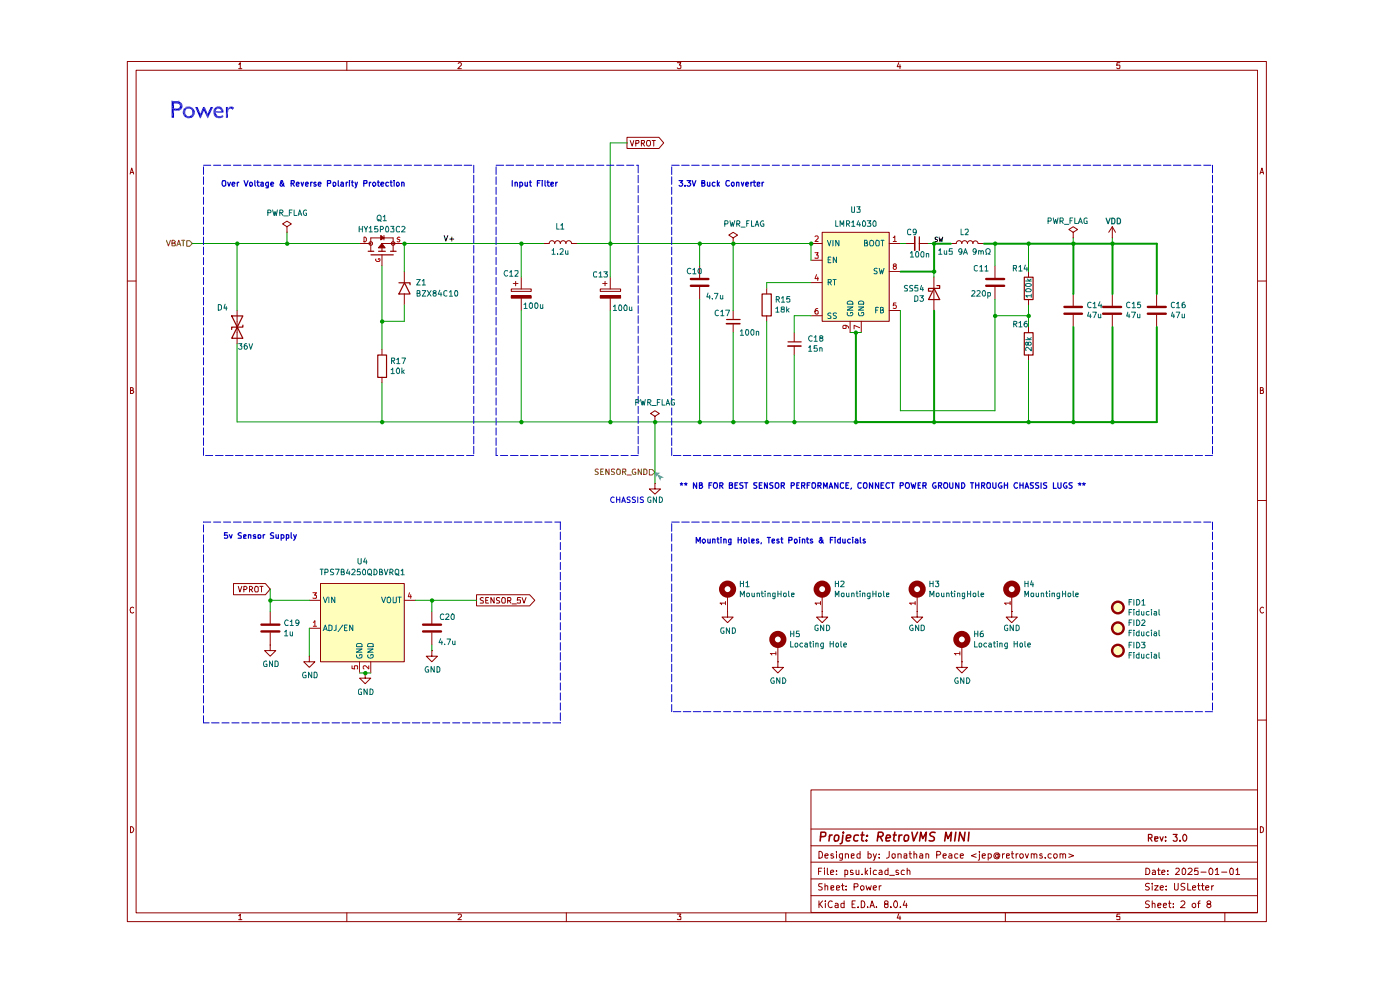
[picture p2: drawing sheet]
<svg xmlns="http://www.w3.org/2000/svg" width="297mm" height="210mm" viewBox="0 0 297 210" stroke-linecap="round" stroke-linejoin="round" font-family="sans-serif">
<g fill="none" stroke="#910000" stroke-width=".21">
<path d="M27 13h241.6v182.5h-241.6zM28.9 14.9h237.9v178.7h-237.9zM50.6 13.6h.2l.2-.3v1.3M50.6 14.6h.7M73.6 13v1.9M97.2 13.5l.2-.2h.3l.2 .2v.3l-.8 .8h.8M143.7 13.3h.7l-.3 .5 .3 .1v.5l-.1 .2h-.4l-.2-.2M190.7 13.3l-.4 .8h.8M190.9 13.7v.9M237.6 13.3h-.6l-.1 .6 .6-.1 .1 .6-.2 .2h-.3l-.2-.2M27.6 36.9l.3-1.3 .5 1.3M27.7 36.6h.6"/>
<path d="M267.3 36.9l.4-1.3 .4 1.3M267.4 36.6h.6M27 59.6h1.9M266.8 59.6h1.8M27.7 82.8l.5-.1v-.4l-.5-.1v1.3h.4l.3-.4-.4-.3M267.4 82.8l.6-.1v-.3l-.2-.2h-.4v1.3l.6-.1 .1-.3-.3-.3M266.8 106.2h1.8M28.4 128.9l-.3-.1a.65 .65 0 0 0-.5 .6 .65 .65 0 0 0 .5 .6l.3-.1M268.1 128.9l-.3-.1a.65 .65 0 0 0-.5 .6 .65 .65 0 0 0 .5 .6l.3-.1M266.8 152.7h1.8M27.7 175.3a.64 .64 0 0 1 .7 .7 .64 .64 0 0 1-.7 .6zM172 167.6h94.8v25.9h-94.8z"/>
<path d="M172 179.4h94.7M172 175.9h94.7M267.4 175.3a.64 .64 0 0 1 .7 .7 .64 .64 0 0 1-.7 .6zM50.6 194.2h.2l.2-.3v1.2M50.6 195.1h.7M73.6 193.6v1.9M97.2 194.1l.2-.2h.3l.2 .2v.3l-.8 .7h.8M120.1 193.6v1.9M143.7 193.9h.7l-.3 .5 .3 .1v.5h-.7M166.7 193.6v1.9M172 190h94.7M172 186.4h94.7"/>
<path d="M172 182.9h94.7M173.7 184.8h.5M173.7 180.6a.75 .75 0 0 1 .8 .6 .75 .75 0 0 1-.4 .8h-.4zM173.7 191.1v1.4M173.9 191.8l.6 .7M174.3 184.2h-.6v1.3M174.4 187.5h-.7v.2v.3l.7 .3v.3l-.2 .2-.5-.1M174.5 191.1l-.8 .8M174.9 184.2v.1M174.9 184.6v.9M175 188l.3-.1 .3 .1v.8M175 181.5l.7-.1-.2-.3-.5 .2v.6l.3 .1h.3"/>
<path d="M175 187.5v1.3M175.1 191.1v.2M175.1 191.6v.9M175.5 184.2v1.1l.3 .2M176.2 185.1l.7-.2-.2-.3-.4 .1-.1 .6 .1 .2h.5M176.3 188.4l.6-.2v-.2h-.6v.7h.6M176.5 191.3v-.1a.7 .7 0 0 0-.8 .5 .7 .7 0 0 0 .5 .8l.3-.1M176.8 181.2h-.5v.3l.5 .1 .1 .3-.3 .1h-.3M177.2 191.7l.3-.1 .3 .2v.7M177.5 185.4v.1M177.5 184.7v.1M177.5 188.4l.6-.2v-.2h-.6v.7h.6"/>
<path d="M177.5 180.6v.2M177.5 181.1v.9M177.8 191.9l-.6 .1-.1 .2 .2 .3 .5-.1M178.5 187.9h.6M178.7 187.5v1.2l.4 .1M178.7 181.1v1.1l-.1 .3h-.5M178.7 181.2l-.4-.1-.2 .3v.6h.6M179.1 191.7l-.5-.1-.2 .2 .1 .6h.6M179.1 191.1v1.4M179.2 184.7l.4-.1 .2 .1v.7l-.6 .1M179.2 184.6v1.4M179.3 181.2l.4-.1 .3 .2v.7"/>
<path d="M179.3 181.1v.9M179.5 188.6v.2M179.5 188h.1M180.6 181.5l.6-.1v-.2h-.6v.8h.6M180.8 191.8h.4M180.9 184.7h-.5v.3l.6 .3-.1 .2h-.5M181.2 188.1l.8-.1v-.5h-.8v1.3M181.4 191.1h-.6v1.4h.6M181.6 184.6l.1 .9 .5-.1M182 192.4v.1M182.2 184.6v.9M182.5 181.2l-.5-.1-.2 .3 .1 .6h.6"/>
<path d="M182.5 180.6v1.4M182.5 188.1l.3-.2h.3l.2 .2v.5l-.2 .2h-.3l-.3-.2zM182.7 191.1a.75 .75 0 0 1 .8 .6 .75 .75 0 0 1-.4 .8h-.4zM182.9 185.4v.1M183.6 184.2v1.3M183.6 185l.5 .5M183.7 187.9l.3 .9 .3-.7 .3 .7 .2-.9M184.1 192.4v.1M184.1 184.6l-.5 .6M184.2 181.2l.4-.1 .2 .3v.4l-.2 .2h-.4M184.2 180.6v1.4M184.6 192.5l.4-1.4 .5 1.4"/>
<path d="M184.7 184.2v.1M184.7 192.1h.6M184.7 184.6v.9M185.3 188.4l.6-.2-.1-.3-.5 .1v.6l.2 .2 .3-.1M185.3 181.1l.3 .9M185.9 192.4v.1M185.9 184.7l-.4-.1a.59 .59 0 0 0-.1 .9h.5M185.9 181.1l-.4 1.3-.2 .1M186.5 184.7l.4-.1 .2 .2v.7h-.6v-.4l.6-.2M186.5 181.9v.1M186.5 181.2v.1M186.5 187.9v.9"/>
<path d="M186.9 187.9l-.4 .2M187.9 191.8l-.3-.4 .1-.2h.6v.5l-.6 .1a.45 .45 0 0 0 .1 .6 .45 .45 0 0 0 .6 0v-.5l-.3-.1M188.4 184.2v1.3l-.6-.1a.6 .6 0 0 1 .2-.8l.4 .1M188.6 180.6v1.3l-.6 .1M188.7 185.7h1M189 192.4v.1M189.3 181.2h.6l-.1 .8h-.5zM189.9 191.1a.84 .84 0 0 1 .3 1.3l-.1 .1a.8 .8 0 0 1-.6-.6 .8 .8 0 0 1 .4-.8zM190.5 181.2l.4-.1 .3 .2v.7M190.5 181.1v.9M190.6 184.7h-.5v.3l.6 .3-.1 .2h-.5M190.7 193.8l-.4 .9h.8"/>
<path d="M190.9 194.3v.8M191 192.4v.1M191.8 181.2h.6v.8M191.9 184.7l-.5-.1a.59 .59 0 0 0-.1 .9h.6M191.9 191.1l-.3 .9h.8M192.3 191.6v.9M192.4 181.4l-.6 .1v.5h.6M192.4 184.7l.2-.1 .4 .1v.8M192.4 184.2v1.3M192.9 181.1h.5M193 180.6v1.3l.4 .1M193.9 181.2l.3-.1 .3 .2v.7"/>
<path d="M193.9 180.6v1.4M195.2 181.2l.3-.1 .3 .2v.7M195.8 181.4l-.6 .1-.1 .2 .1 .3h.6M196.4 181.2l.4-.1 .2 .2v.7M196.4 181.1v.9M198.7 181.4l.7-.1 .2-.2-.1-.3-.3-.2h-.5v1.4M200.1 181.5l.6-.1v-.2l-.5-.1-.1 .2v.6l.1 .1h.5M201.3 181.2l.4-.1 .2 .2v.7M201.9 181.4l-.6 .1v.2l.1 .3h.5M203.2 181.2l-.4-.1-.3 .3 .1 .6h.6M203.7 181.5l.7-.1-.2-.3h-.3l-.2 .2v.6l.2 .1h.4M207.1 181.1l-1 .4 1 .4"/>
<path d="M207.8 181.1v1.2l-.3 .2M207.8 180.6v.2M208.4 181.5l.6-.1-.1-.3h-.4l-.1 .2v.6l.1 .1h.5M209.6 181.2l.5-.1 .2 .3v.4l-.2 .2h-.5M209.6 181.1v1.4M211.8 181.4l-.4-.2-.2 .3 .1 .4 .5-.1M211.8 181.2v.6l.1 .1 .2-.6-.3-.4h-.6a.72 .72 0 0 0-.2 1.1l.5 .2 .4-.2M212.7 181.1v.9M213.1 181.1l-.4 .3M213.3 193.6v1.9M213.5 181.5l.6-.1v-.2h-.6v.8h.6M214.5 181.1h.6"/>
<path d="M214.7 180.6v1.3l.4 .1M215.6 181.1v.9M216 181.1l-.4 .3M216.4 181.2l.4-.1 .3 .3v.4l-.3 .2h-.2l-.3-.2zM217.5 181.1l.3 .9 .4-.9M218.8 181.2l.3-.1 .3 .2v.7M218.8 181.1v.9M219.4 181.3l.1-.2 .5 .2v.7M221.1 181.2l-.4-.1-.1 .3v.1h.4l.2 .4-.2 .1h-.4M221.7 181.9v.1M223 181.2l-.4-.1-.3 .3v.4l.3 .2h.4M223.6 181.2h.6l.1 .6-.3 .2h-.2l-.3-.2z"/>
<path d="M224.9 181.2l.4-.1 .2 .2v.7M224.9 181.1v.9M225.5 181.3l.1-.2 .5 .2v.7M226.7 181.1l1.1 .4-1.1 .4M237.6 193.9h-.6l-.1 .6 .6-.1 .1 .6h-.7M243.1 184.2h.3a.76 .76 0 0 1 .5 .6 .76 .76 0 0 1-.3 .7h-.5zM243.8 187.5l-.5-.1-.3 .3 .1 .3 .5 .1 .2 .5-.2 .2-.6-.1M243.8 191.2l-.5-.1-.3 .3 .2 .4 .4 .1 .2 .4-.2 .2-.6-.1M244.4 187.4v.1M244.4 191.8l.2-.2 .4 .2v.7M244.4 187.9v.9M244.4 191.1v1.4"/>
<path d="M244.5 184.7l.4-.1 .2 .2v.7h-.6v-.4l.6-.2M244.9 187.9h.8l-.8 .9h.8M245.5 184.6h.6M245.6 192l.7-.1-.2-.3h-.3l-.2 .2v.6l.2 .1 .4-.1M245.8 184.2v1.3h.3M246.1 188.3l.7-.1-.2-.3-.5 .1v.6l.3 .2 .3-.1M246.5 185.1l.6-.2-.1-.3-.4 .1-.1 .6 .1 .2h.5M246.8 192l.7-.1-.2-.3-.5 .2v.6l.3 .1 .3-.1M247.4 188.6v.2M247.4 188h.1M247.7 185.4v.1M247.7 184.7v.1"/>
<path d="M247.9 191.6h.5M248.1 191.1v1.3l.3 .1M248.9 192.4v.1M248.9 191.7v.1M249.2 187.4v1.2l.2 .2h.3l.2-.2v-1.2M249.4 184.3l.2-.1h.3l.3 .4-.9 .9h.9M250.5 191.3a.46 .46 0 0 1 .7-.2 .46 .46 0 0 1 .1 .7l-.9 .7h1M251 184.2a.78 .78 0 0 1 .6 .5 .78 .78 0 0 1-.2 .8h-.4l-.2-.2v-.9zM251.4 187.5l-.6-.1-.3 .3 .2 .3 .7 .4a.51 .51 0 0 1-.3 .4 .51 .51 0 0 1-.6-.1M252 187.4v1.4h.6M252.1 184.3l.5-.1 .3 .4-.9 .9h.9M252.9 191.9a.45 .45 0 0 1 .7-.2v.7a.45 .45 0 0 1-.7-.1z"/>
<path d="M253 188.3l.7-.1-.2-.3-.5 .1v.6l.2 .2 .4-.1M254.1 187.9h.5M254.1 191.6h.5M254.2 184.2h-.7l-.1 .6 .2-.1h.5l.1 .7h-.8M254.3 187.4v1.2l.3 .2M254.6 191.1l-.3 .2v1.2M254.8 185h1.1M254.8 187.9h.6M255.1 187.4v1.3l.3 .1M255.8 188.3l.7-.1-.2-.3-.5 .1v.6l.2 .2 .4-.1M256.4 191.8l-.4-.4 .2-.2 .4-.1 .3 .3-.1 .2-.2 .2h-.4l-.2 .2a.47 .47 0 0 0 .6 .5l.3-.2v-.3l-.3-.2M256.6 184.2h.2a.78 .78 0 0 1 .2 1.3h-.4l-.1-.2v-.6z"/>
<path d="M257 187.9v.9M257.5 187.9l-.5 .2M257.8 184.6l.4-.4v1.3M257.8 185.5h.8M259.2 185h1.1M259.8 193.6v1.9M261 184.2h.3l.3 .2v.9l-.1 .2h-.5l-.1-.5zM262.2 184.6l.4-.4v1.3M262.2 185.5h.8"/>
</g>
<path d="M243.6 177.8l.7-.1 .1-.5-.3-.2h-.5v1.4M244 177.8l.4 .6M245 177.9l.7-.1-.1-.3h-.6v.9h.6M246.1 177.5l.3 .9 .4-.9M247.3 178.3v.1M247.3 177.5v.2M248.9 177h.8l-.4 .5 .3 .1v.8h-.6l-.1-.1M250.3 178.3v.1M251.3 177a.75 .75 0 0 1 .5 .7 .75 .75 0 0 1-.5 .7 .92 .92 0 0 1 0-1.4z" fill="none" stroke="#910000" stroke-width=".25"/>
<g fill="none" stroke="#910000" stroke-width=".34">
<path d="M174.1 177.5l.9-.1 .2-.7-.3-.2h-.7l-.2 1.9M176 177.1l-.1 1.3M176.5 177.1l-.4 .1-.2 .3M177.1 177.3l.5-.2 .4 .4-.1 .6-.4 .3-.5-.1zM178.8 177.1l-.2 1.6-.4 .3M178.9 176.5v.2M179.6 177.8l.8-.2v-.4a.6 .6 0 0 0-.8 .2v.9h.7M182.1 177.2l-.5-.1-.4 .4v.7l.2 .2 .6-.1M182.6 177.1h.7M183 176.5l-.2 1.6 .4 .3M183.8 178.2v.2M184 177.2l.1 .1h-.3l.2-.1-.1 .2"/>
<path d="M186.3 177.5l.8-.1 .3-.3-.1-.4-.3-.2h-.6l-.3 1.9M186.7 177.5l.5 .9M188 177.8l.9-.2-.1-.4h-.7l-.1 .9 .1 .3 .6-.1M189.5 177.1h.7M189.8 176.5l-.2 1.6 .4 .3M190.8 177.1l-.1 1.3M191.3 177.1l-.4 .1-.1 .3M191.9 177.3l.5-.2 .4 .4-.1 .6-.3 .3-.5-.1zM193.5 176.5l.3 1.9 .9-1.9M195.1 178.4l.2-1.9 .5 1.4 .7-1.4-.2 1.9M198.4 176.6a.79 .79 0 0 0-1.1 .3l.1 .4a.67 .67 0 0 1 .7 .9l-.3 .2-.7-.1M200.4 178.4l.3-1.9 .4 1.4 .7-1.4-.1 1.9"/>
<path d="M202.8 176.5l-.3 1.9M204.7 176.5l-.2 1.9-.9-1.9-.2 1.9M205.6 176.5l-.2 1.9"/>
</g>
<g fill="#ffb">
<path d="M174.4 49.3h14.2v18.9h-14.2z"/>
<path d="M68 123.8h17.8v16.6h-17.8z"/>
<circle cx="237.2" cy="128.9" r="1.23"/>
<circle cx="237.2" cy="138" r="1.23"/>
<circle cx="237.2" cy="133.3" r="1.23"/>
</g>
<path d="M39.6 51.1h.6l.6 .5-.6 .6h-.6z" fill="#fff"/>
<path d="M35.3 51l.4 1.2 .5-1.2M36.5 51.6l.6-.1 .1-.3-.3-.2h-.4v1.2h.6l.1-.6h-.3M37.5 52.2l.4-1.2 .5 1.2M37.7 51.8h.5M38.5 51h.7M38.9 51v1.2M39.6 51.1h.6l.6 .5-.6 .6h-.6z" fill="none" stroke="#765500" stroke-width=".21"/>
<g fill="none" stroke="#910000" stroke-width=".21">
<path d="M60.9 48.1l.9-.6-.9-.6-1 .6 1 .6v1.2M60.9 49.3h.1M78.7 53.3v-2.8h4.7v2.8M81 51.6l.7 1h-1.4zM81 51.6v1.7M81 51.6h2.4M81.5 50v.9M85.8 57.6v2.3M50.3 65.9v7M81 74.1v1.2M85.8 62.3v2.4M81 80v1.2"/>
<circle cx="78.7" cy="51.6" r=".38"/>
</g>
<path d="M78.1 53.3h1.2M78.7 54.1h4.7M80.3 53.3h1.4M82.8 53.3h1.2M84.6 60h2.4v.4M85.8 60l1.2 2.4h-2.4zM49.2 67h2.3l-2.3 4.8h2.3zM51.5 69v.4h-2.3v.5M80.1 75.3h1.9v4.8h-1.9z" fill="none" stroke="#910000" stroke-width=".25"/>
<path d="M81 51.6l.7 1h-1.4z" fill="#910000"/>
<path d="M80.8 50l.7 .5-.7 .4z" fill="none" stroke="#910000" stroke-width=".21"/>
<path d="M80.8 50l.7 .5-.7 .4z" fill="#910000"/>
<g fill="none" stroke="#910000" stroke-width=".21">
<path d="M133 29.1h6.8l1 1.2-1 1.2h-6.8zM133.7 29.8l.4 1.2 .4-1.2M134.9 30.4l.6-.1v-.5h-.6v1.2M136.1 30.4l.6-.1v-.5h-.6v1.2M136.3 30.4l.4 .6M137.3 29.8h.5a.77 .77 0 0 1-.1 1.2l-.4-.1a.87 .87 0 0 1 0-1.1zM138.3 29.8h.7M138.7 29.8v1.2M76.3 51.6h2.4M81 54v2.4M83.4 51.6h2.4M148.4 56.4v2.5"/>
<path d="M148.4 60.9v2.6M138.9 88.3l1-.6-1-.6-.9 .6 .9 .6v1.2M138.9 89.5h.1M154.3 129.7v1.2h1.2l-1.2 1.2-1.1-1.2h1.1M154.3 129.7h.1M154.3 126.2v3.5M165 136.8v3.6M174.4 129.7v1.2h1.2l-1.2 1.2-1.2-1.2h1.2M174.4 129.7h.1M174.4 126.2v3.5M194.6 129.7v1.2h1.2l-1.2 1.2-1.2-1.2h1.2M194.6 129.7h.1"/>
<path d="M194.6 126.2v3.5M204 136.8v3.6M214.6 129.7v1.2h1.2l-1.2 1.2-1.2-1.2h1.2M214.6 129.7h.1M214.6 126.2v3.5M165 140.4v1.2h1.2l-1.2 1.1-1.2-1.1h1.2M165 140.4h.1M204 140.4v1.2h1.2l-1.2 1.1-1.1-1.1h1.1M204 140.4h.1"/>
<circle cx="83.4" cy="51.6" r=".38"/>
</g>
<g fill="none" stroke="#b90000" stroke-width=".21">
<path d="M77.2 50.3h.3l.2 .2v.6l-.2 .2h-.3zM79.8 55l-.1 .2 .2 .3h.5l.2-.2-.1-.4h-.2v.1M84.8 50.4l-.3-.1-.3 .2 .6 .5v.2h-.6M153.9 127.9h-1.2l.4 .4M153.9 127.6v.7M164.6 138.6h-1.2l.3 .3M164.6 138.3v.6M174.1 127.9h-1.2l.3 .4M174.1 127.6v.7M194.1 127.9h-1.1l.3 .4M194.1 127.6v.7M203.6 138.6h-1.2l.4 .3"/>
<path d="M203.6 138.3v.6M214.3 127.9h-1.2l.3 .4M214.3 127.6v.7"/>
</g>
<g fill="none" stroke="#910000" stroke-width=".51">
<path d="M146.6 59.2h3.7M146.6 60.6h3.7"/>
<circle cx="237.2" cy="138" r="1.23"/>
<circle cx="237.2" cy="128.9" r="1.23"/>
<circle cx="237.2" cy="133.3" r="1.23"/>
</g>
<g fill="none" stroke="#910000" stroke-width="1.2">
<circle cx="154.3" cy="125" r="1.23"/>
<circle cx="165" cy="135.6" r="1.23"/>
<circle cx="174.4" cy="125" r="1.23"/>
<circle cx="194.6" cy="125" r="1.23"/>
<circle cx="204" cy="135.6" r="1.23"/>
<circle cx="214.6" cy="125" r="1.23"/>
</g>
<path d="M94.2 50l.4 1.1 .4-1.1M95.4 50.7h.9M95.8 50.3v.8" fill="none" stroke="#0f0f0f" stroke-width=".21"/>
<path d="M137.8 99.6h.5l.6 .6-.6 .6h-.5z" fill="#fff"/>
<g fill="none" stroke="#765500" stroke-width=".21">
<path d="M126.9 99.6h-.6v.4l.5 .2 .1 .2-.2 .3-.5-.1M128 99.5h-.6v1.2h.6M129.2 99.5v1.2l-.7-1.2v1.2M130.4 99.6h-.7v.3l.7 .4-.3 .4-.4-.1M131.1 99.5l.5 .2v.8l-.5 .2a.78 .78 0 0 1 0-1.2zM134.8 99.6l-.3-.1a.61 .61 0 0 0-.4 .6 .61 .61 0 0 0 .5 .6l.3-.1v-.4h-.3M136.1 99.5v1.2l-.7-1.2v1.2M136.6 99.5h.3l.3 .2v.7l-.3 .3h-.3zM137.8 99.6h.5l.6 .6-.6 .6h-.5zM127.4 100.1h.4M132.1 100.1h.6l.1-.5-.7-.1v1.2M132.4 100.1l.4 .6"/>
<path d="M133 100.8h.9"/>
</g>
<path d="M128.4 59.7v.9M127.3 61.3h4.4v.5h-4.4zM127.3 62.7h4.4v.5h-4.4zM127.8 60.1h1M138.9 102.5v1.2h1.2l-1.2 1.1-1.1-1.1h1.1M138.9 102.5h.1" fill="none" stroke="#910000" stroke-width=".21"/>
<path d="M127.3 62.7h4.4v.5h-4.4z" fill="#910000"/>
<path d="M109.4 59.7v.9M129.5 58.8v2.5M108.5 61.3h4.2v.5h-4.2zM108.5 62.7h4.2v.5h-4.2zM108.9 60.1h1M129.5 63.2v2.7" fill="none" stroke="#910000" stroke-width=".21"/>
<path d="M108.5 62.7h4.2v.5h-4.2z" fill="#910000"/>
<g fill="none" stroke="#910000" stroke-width=".21">
<path d="M110.6 58.8v2.5M115.3 51.6h1.2a.59 .59 0 0 1 .6-.5 .59 .59 0 0 1 .6 .5 .59 .59 0 0 1 .6-.5 .59 .59 0 0 1 .6 .5 .59 .59 0 0 1 .6-.5 .59 .59 0 0 1 .6 .5 .59 .59 0 0 1 .6-.5 .59 .59 0 0 1 .5 .5h1.2M155.5 50.5l1-.6-1-.6-.9 .6 .9 .6v1.1M155.5 51.6h.1M172 51.6h2.4M172 55.2h2.4M172 59.9h2.4M174.4 49.3h14.2v18.9h-14.2zM188.6 51.6h2.4M188.6 57.6h2.4M192.2 51.6h1.9M195 51.6h1.9"/>
<path d="M198.1 58.8v7.1M206.4 51.6a.55 .55 0 0 1 .5-.5 .55 .55 0 0 1 .6 .5M206.4 51.6a.59 .59 0 0 0-.6-.5 .59 .59 0 0 0-.6 .5 .59 .59 0 0 0-.6-.5 .59 .59 0 0 0-.6 .5 .59 .59 0 0 0-.5-.5 .59 .59 0 0 0-.6 .5h-1.2M207.5 51.6h1.2M211.1 56.4v2.5M218.2 57.6v1.2M227.7 49.3l.9-.6-.9-.6-1 .6 1 .6v1.2M227.7 50.5h.1M236 50.5h.1M236 48.1l-.8 1.2M236 48.1v2.4M236 48.1l.6 1.2"/>
<path d="M110.6 63.2v2.7M155.5 65.9v1.8M155.5 68.7v1.8M162.6 61.1v1.2M162.6 67v1.2M168.5 70.5v2M168.5 73.4v1.9M172 67h2.4M180.3 68.2v2.3M182.7 68.2v2.3M188.6 65.9h2.4M211.1 60.9v2.6"/>
<path d="M218.2 63.5v1.2M218.2 69.3v1.2M218.2 75.3v1.2M227.7 62.3v2.6M227.7 66.8v2.5M236 62.3v2.6M236 66.8v2.5M245.4 62.3v2.6M245.4 66.8v2.5M49.5 123.8h6.8l1 1.2-1 1.2h-6.8zM50.5 124.4l.4 1.2 .4-1.2M51.7 125.1h.5l.2-.3-.2-.4h-.5v1.2"/>
<path d="M52.9 125.1h.4l.3-.3-.3-.4h-.4v1.2M53.2 125.1l.4 .5M54.3 124.4l.5 .1v.9l-.2 .2h-.4a.86 .86 0 0 1 .1-1.2zM55.1 124.4h.7M55.5 124.4v1.2M57.3 136.8v1.2h1.2l-1.2 1.2-1.2-1.2h1.2M57.3 136.8h.1M57.3 129.7v2.6M57.3 134.2v2.6M65.6 139.2v1.2h1.2l-1.2 1.2-1.2-1.2h1.2M65.6 139.2h.1M65.6 127.3h2.4"/>
<path d="M65.6 133.3h2.4M68 123.8h17.8v16.6h-17.8zM85.8 127.3h2.3M91.6 138v1.2h1.2l-1.2 1.2-1.2-1.2h1.2M91.6 138h.1M91.6 129.7v2.6M91.6 134.2v2.6M101.1 126.2h11.3l1.1 1.1-1.1 1.2h-11.3zM102.5 126.8l-.4-.1-.2 .3v.3l.6 .2v.3l-.6 .1M103 127.3h.5M103.6 126.7h-.6v1.2h.6M104.8 126.7v1.2l-.7-1.2v1.2"/>
<path d="M106 126.8l-.5-.1-.2 .2v.4l.7 .3-.2 .3h-.5M106.7 126.7l.5 .2v.9l-.2 .1h-.4a.86 .86 0 0 1 .1-1.2zM107.7 127.4h.5l.2-.1v-.4l-.2-.2h-.5v1.2M108 127.4l.4 .5M108.6 128.1h1M110.4 126.7h-.6l-.1 .6h.6l.1 .5h-.7M110.7 126.7l.5 1.2 .4-1.2M76.3 140.4v2.3M77.5 142.7v1.2h1.2l-1.2 1.1-1.2-1.1h1.2M77.5 142.7h.1M78.7 140.4v2.3"/>
</g>
<path d="M209.2 59.2h3.8M209.2 60.6h3.8M225.8 66.5h3.7M225.8 65.1h3.7M234 66.5h3.8M234 65.1h3.8M243.5 66.5h3.8M243.5 65.1h3.8M55.5 133.9h3.8M55.5 132.5h3.8M89.7 133.9h3.9M89.7 132.5h3.9" fill="none" stroke="#910000" stroke-width=".51"/>
<path d="M194.1 50.2v2.9M154.1 68.7h2.9M167.1 73.4h2.8" fill="none" stroke="#910000" stroke-width=".34"/>
<path d="M195 50.3v2.8M217.3 58.8h1.9v4.7h-1.9zM154.1 67.8h2.9M161.7 62.4h1.9v4.6h-1.9zM167.2 72.5h2.8M198.2 61.2l1.1 2.3h-2.3zM198.8 60.6h.5v.6h-2.3v.6h.6M217.3 70.6h1.9v4.7h-1.9z" fill="none" stroke="#910000" stroke-width=".25"/>
<g fill="none" stroke="#006665" stroke-width=".21">
<path d="M175.5 51l.4 1.2 .4-1.2M175.7 59.9h.6v-.5l-.6-.1v1.2M175.7 55.1h.4M175.9 59.9l.5 .6M176.3 54.5h-.6v1.2h.6M176.7 51v1.2M176.7 59.3h.7M177 59.3v1.2M177.5 54.5v1.2l-.7-1.2v1.2M178 51v1.2l-.7-1.2v1.2M183.4 51.6l.6-.1v-.4l-.2-.1h-.4v1.2h.6l.1-.4-.3-.2M184.6 51.1l.2-.1 .4 .1a.87 .87 0 0 1 0 1.1h-.5l-.2-.4z"/>
<path d="M186 51l.5 .1v.9l-.1 .2h-.5a.86 .86 0 0 1 .1-1.2zM186.1 57h-.6v.4l.5 .2 .1 .2-.3 .3-.4-.1M186.5 56.9l.3 1.2 .2-.9 .2 .9 .3-1.2M186.9 51h.6M187.2 51v1.2M176.3 66.5l-.4-.1-.3 .2 .3 .4 .4 .1v.4h-.7M177.5 66.5h-.7v.3l.7 .4-.3 .4-.4-.1M179.7 66.3v.5l.3 .2h.6l.2-.2v-.5h-.4v.2M179.7 65.1h1.2l-1.2 .7h1.2M179.7 64.1a.66 .66 0 0 1 .8-.2 .66 .66 0 0 1 .4 .6h-1.2zM182.1 66.3v.5l.3 .2h.6l.2-.2v-.5h-.4v.2M182.1 65.1h1.1l-1.1 .7h1.1"/>
<path d="M182.1 64.1l.5-.3 .5 .1 .1 .2v.4h-1.1zM185.8 65.8h.4M186.4 65.2h-.6v1.2M186.8 65.8h.4l.2-.2v-.3l-.2-.1h-.4v1.2l.6-.1 .1-.3-.3-.2M68.6 133.8l.4-1.2 .4 1.2M68.6 126.7l.4 1.1 .4-1.1M68.8 133.4h.5M69.8 132.6h.3l.3 .2v.7l-.3 .3h-.3zM69.8 126.7v1.1M71 126.7v1.1l-.6-1.1v1.1M71.3 132.6v1l-.4 .2M72.7 132.6l-1 1.4"/>
<path d="M73.1 133.2h.4M73.7 132.6h-.6v1.2h.6M74.8 132.6v1.2l-.6-1.2v1.2M75.6 137.7h1.2l-1.2 .6h1.2M75.7 138.9l-.1 .1a.66 .66 0 0 0 .5 .6 .66 .66 0 0 0 .7-.2l-.1-.5h-.4v.2M75.7 136.7l.2-.2h.6l.3 .2v.5h-1.2zM78 137.7h1.2l-1.2 .6h1.2M78.1 138.9l-.1 .1a.66 .66 0 0 0 .5 .6 .66 .66 0 0 0 .7-.2l-.1-.5h-.4v.2M78.1 136.7l.2-.2h.6l.3 .2v.5h-1.2zM80.9 126.7l.5 1.1 .4-1.1M82.1 126.8l.5-.1a.86 .86 0 0 1 .1 1.1h-.4l-.2-.1zM83.4 126.7l.1 1.1h.4l.2-.1v-1"/>
<path d="M84.4 126.7h.7M84.8 126.7v1.1"/>
</g>
<g fill="none" stroke="#b90000" stroke-width=".21">
<path d="M172.9 50.2l.2-.2h.3l.2 .2v.3l-.7 .7h.7M172.9 53.6h.7l-.4 .5 .4 .1v.5h-.7M173.2 58.3l-.3 .8h.8M173.5 58.8v.7M189.5 50.4l.3-.4v1.2M189.5 51.2h.7M189.7 56.5l-.2-.3a.35 .35 0 0 1 .3-.2 .35 .35 0 0 1 .4 .2l-.3 .3a.36 .36 0 0 0-.4 .4 .36 .36 0 0 0 .5 .2 .36 .36 0 0 0 .1-.5l-.2-.1M173.5 65.4h-.3a.73 .73 0 0 0-.1 1.2l.5-.1v-.5l-.5-.1-.2 .2M179.3 69l.2 .2v.4l-.6 .1-.1-.5 .2-.2 .8 .2 .2 .4M182.4 69.5l-1.2-.5v.8M190.1 64.3h-.5l-.1 .6 .2-.2 .4 .1v.6h-.6M66.4 125.7h.7l-.4 .5h.4v.7l-.7-.1"/>
<path d="M66.5 132l.3-.3v1.1M66.5 132.8h.6M86.9 125.7l-.3 .9h.7M87.1 126.2v.7M74.7 141.2v.6l.6 .1-.1-.6 .6-.1v.7M78.2 141.2v.7l-.6-.7h-.4l-.2 .2v.3l.2 .2"/>
</g>
<path d="M198.9 50.4h-.5v.3l.5 .2-.1 .3h-.4M199.2 50.3l.2 .9 .2-.6 .2 .6 .2-.9" fill="none" stroke="#0f0f0f" stroke-width=".21"/>
<g fill="none" stroke="#090" stroke-width=".21">
<path d="M133 30.3h-3.5v28.5M40.8 51.6h35.5M50.3 51.6v14.3M60.9 49.3v2.3M81 56.4v17.7M110.6 51.6v7.2M115.3 51.6h-29.5v6M122.4 51.6h49.6v3.6M148.4 51.6v4.8M155.5 51.6v14.3M172 59.9h-9.4v1.2M191 51.6h1.2"/>
<path d="M196.9 51.6h1.2M198.1 57.6v1.2M211.1 51.6v4.8M218.2 51.6v6M227.7 50.5v1.1M236 50.5v1.1M50.3 72.9v16.6h147.8M85.8 64.7v3.5h-4.8M110.6 65.9v23.6M129.5 65.9v23.6M148.4 63.5v26M155.5 70.5v19"/>
<path d="M162.6 68.2v21.3M168.5 75.3v14.2M172 67h-3.5v3.5M180.3 70.5h2.4M211.1 63.5v23.6h-20.1v-21.2M211.1 67h7.1M218.2 64.7v4.6M218.2 76.5v13M81 81.2v8.3M138.9 89.5v13M57.3 125v4.7M57.3 127.3h8.3"/>
<path d="M65.6 133.3v5.9M88.1 127.3h13M91.6 127.3v2.4M91.6 136.8v1.2M76.3 142.7h2.4"/>
</g>
<path d="M201.7 51.7h-3.5v5.9h-7.1M208.7 51.7h36.7v10.7M227.7 51.7v10.7M236 51.7v10.7M198.2 65.9v23.6M227.7 69.4v20.1M236 69.4v20.1M245.4 69.4v20.1h-63.8v-18.9" fill="none" stroke="#090" stroke-width=".42"/>
<g fill="#0500ca">
<path d="M37.8 21.4l.3 .2z"/>
<path d="M38.1 21.6l.3 .2z"/>
<path d="M38.4 21.8l.2 .2z"/>
<path d="M38.6 22l.1 .4z"/>
<path d="M38.7 22.7l-.2 .3z"/>
<path d="M38.5 23l-.2 .3z"/>
<path d="M37.9 23.5l.4-.2z"/>
<path d="M36.9 23.5v1.5h-.5z"/>
<path d="M36.4 23h.5l-.5 2z"/>
<path d="M36.9 21.9v1.1h-.5z"/>
<path d="M36.4 21.4h1.4l.3 .2z"/>
<path d="M38.1 21.6l.5 .4z"/>
<path d="M38.6 22l.1 .7z"/>
<path d="M38.7 22.7l-.4 .6z"/>
<path d="M37.5 23.5l.8-.2z"/>
<path d="M36.9 23v.5l-.5 1.5z"/>
<path d="M36.4 21.4l.5 .5-.5 1.1z"/>
<path d="M36.4 21.4l1.7 .2 .5 .4z"/>
<path d="M38.6 22l.1 .7-.4 .6z"/>
<path d="M36.9 23.5l1.4-.2z"/>
<path d="M36.9 23h.6l-.6 .5z"/>
<path d="M36.4 21.4l1.1 .5h-.6z"/>
<path d="M36.9 23.5l.6-.5 .8 .3z"/>
<path d="M36.4 21.4l1.1 .5z"/>
<path d="M37.5 23l.8 .3z"/>
<path d="M36.4 21.4l1.3 .5z"/>
<path d="M37.7 23l.1-.1 .5 .4z"/>
<path d="M36.4 21.4l1.4 .6z"/>
<path d="M37.8 22.9h.2l.3 .4z"/>
<path d="M36.4 21.4l2.2 .6h-.8z"/>
<path d="M38.1 22.7l.2 .6-.3-.4z"/>
<path d="M37.8 22h.8z"/>
<path d="M38.6 22l-.3 1.3-.2-.6z"/>
<path d="M38 22.1l.6-.1-.5 .3z"/>
<path d="M38.6 22l-.5 .7z"/>
<path d="M38.1 22.3l.5-.3-.4 .4z"/>
<path d="M38.2 22.4l.4-.4z"/>
<path d="M40.2 22.6l.4 .2z"/>
<path d="M40.6 22.8l.3 .1z"/>
<path d="M40.9 22.9l.3 .4z"/>
<path d="M41.2 23.3l.1 .3z"/>
<path d="M41.3 24l-.1 .5z"/>
<path d="M41.2 24.5l-.3 .2z"/>
<path d="M40.6 25l.3-.3z"/>
<path d="M40.2 25.1l.4-.1z"/>
<path d="M39.6 25l.4 .1z"/>
<path d="M39.3 24.8l.3 .2z"/>
<path d="M39 24.6l.3 .2z"/>
<path d="M38.9 24.2l.1 .4z"/>
<path d="M38.8 23.9l.1 .3z"/>
<path d="M38.8 23.9h.5v.1z"/>
<path d="M38.8 23.9l.5-.1z"/>
<path d="M38.9 23.5l-.1 .4z"/>
<path d="M39 23.1l-.1 .4z"/>
<path d="M39.1 22.9h.2l-.3 .2z"/>
<path d="M39.3 22.9l.3-.2z"/>
<path d="M39.6 22.7l.6-.1z"/>
<path d="M40.2 22.6l.7 .3z"/>
<path d="M40.9 22.9l.4 .7z"/>
<path d="M41.3 23.6l-.1 .9z"/>
<path d="M41.2 24.5l-.6 .5z"/>
<path d="M40 25.1l.6-.1z"/>
<path d="M39.3 24.8l.7 .3z"/>
<path d="M38.9 24.2l.4 .6z"/>
<path d="M38.8 23.9l.5 .1-.4 .2z"/>
<path d="M38.8 23.9l.5-.3v.2z"/>
<path d="M39 23.1l-.2 .8z"/>
<path d="M39.3 22.9l.3-.2-.6 .4z"/>
<path d="M39.6 22.7l.6-.1 .7 .3z"/>
<path d="M40.9 22.9l.4 .7-.1 .9z"/>
<path d="M40 25.1l1.2-.6-.6 .5z"/>
<path d="M38.9 24.2l1.1 .9-.7-.3z"/>
<path d="M38.9 24.2l.4-.2 .1 .2z"/>
<path d="M38.8 23.9l.6-.5-.1 .2z"/>
<path d="M39 23.1l.6-.4-.8 1.2z"/>
<path d="M38.9 24.2h.5l.1 .2z"/>
<path d="M38.8 23.9l.7-.6z"/>
<path d="M38.9 24.2l.6 .2 .5 .7z"/>
<path d="M38.8 23.9l.7-.7z"/>
<path d="M39.5 24.4l.5 .7z"/>
<path d="M39.6 22.7l-.1 .5-.7 .7z"/>
<path d="M39.6 22.7v.4l-.1 .1z"/>
<path d="M39.6 24.6l.4 .5z"/>
<path d="M39.6 22.7l.2 .3-.2 .1z"/>
<path d="M39.8 24.6h.2v.5z"/>
<path d="M39.6 22.7l.4 .3h-.2z"/>
<path d="M40 24.6v.5z"/>
<path d="M39.6 22.7l.4 .3z"/>
<path d="M40 24.6h.2l-.2 .5z"/>
<path d="M39.6 22.7l.6 .3z"/>
<path d="M40.2 24.6l1-.1-1.2 .6z"/>
<path d="M39.6 22.7l.9 .4z"/>
<path d="M40.2 24.6l1-.1z"/>
<path d="M39.6 22.7l1.3 .2-.4 .2z"/>
<path d="M40.4 24.6l.8-.1z"/>
<path d="M40.5 23.1l.4-.2-.3 .4z"/>
<path d="M40.6 24.5h.6z"/>
<path d="M40.9 22.9l-.3 .4z"/>
<path d="M40.6 24.4l.6 .1z"/>
<path d="M40.9 22.9l-.2 .6-.1-.2z"/>
<path d="M40.8 24.1l.4 .4-.5-.2z"/>
<path d="M40.9 22.9l-.1 .7z"/>
<path d="M40.8 23.9l.4 .6-.4-.4z"/>
<path d="M40.9 22.9l-.1 1z"/>
<path d="M40.9 22.9l.3 1.6-.4-.6z"/>
<path d="M41.4 22.7h.5l.6 1.4z"/>
<path d="M43.1 22.7h.3l-.9 1.4z"/>
<path d="M44.7 22.7h.5l-1.2 1.4z"/>
<path d="M45.2 22.7l-1.2 2.4z"/>
<path d="M43.3 23.5l-.7 1.6h-.2z"/>
<path d="M41.4 22.7l1.1 1.4-.1 1z"/>
<path d="M45.2 22.7l-1.2 2.4v-1z"/>
<path d="M42.5 24.1l.8-.6-.9 1.6z"/>
<path d="M43.4 22.7l.6 1.4v1z"/>
<path d="M43.4 22.7l-.1 .8-.8 .6z"/>
<path d="M43.4 22.7l.6 2.4-.7-1.6z"/>
<path d="M46.6 22.6l.3 .2z"/>
<path d="M46.9 22.8l.2 .1z"/>
<path d="M47.1 22.9l.2 .4z"/>
<path d="M47.3 23.3l.1 .4z"/>
<path d="M47.3 24.4v.4z"/>
<path d="M47 25l.3-.2z"/>
<path d="M46.7 25.1l.3-.1z"/>
<path d="M46.1 25l.3 .1z"/>
<path d="M45.8 24.9l.3 .1z"/>
<path d="M45.6 24.6l.2 .3z"/>
<path d="M45.4 24.3l.2 .3z"/>
<path d="M45.3 23.9l.1 .4z"/>
<path d="M45.3 23.6l.5-.1-.1 .1z"/>
<path d="M45.4 23.3l-.1 .3z"/>
<path d="M45.6 22.9l-.2 .4z"/>
<path d="M45.6 22.9l.3-.2z"/>
<path d="M45.9 22.7l.3-.1z"/>
<path d="M46.2 22.6l.7 .2z"/>
<path d="M46.9 22.8l.4 .5z"/>
<path d="M47.3 23.3l.1 .6z"/>
<path d="M47.1 24.6l.1-.1 .1 .3z"/>
<path d="M46.7 25.1l.6-.3z"/>
<path d="M46.1 25l.6 .1z"/>
<path d="M45.6 24.6l.5 .4z"/>
<path d="M45.3 23.9l.3 .7z"/>
<path d="M45.3 23.6h.4l-.4 .3z"/>
<path d="M45.3 23.6l.5-.3v.2z"/>
<path d="M45.6 22.9l-.3 .7z"/>
<path d="M45.6 22.9l.6-.3z"/>
<path d="M46.2 22.6l.7 .2 .4 .5z"/>
<path d="M46.9 24.6l.4 .2z"/>
<path d="M46.1 25l1.2-.2-.6 .3z"/>
<path d="M45.3 23.9l.8 1.1-.5-.4z"/>
<path d="M45.3 23.9l.4-.3h1.2z"/>
<path d="M45.3 23.6l.7-.4z"/>
<path d="M45.6 22.9l.6-.3-.9 1z"/>
<path d="M46.7 24.6h.2l.4 .2z"/>
<path d="M45.3 23.6l.7-.5z"/>
<path d="M46.5 24.6l.8 .2z"/>
<path d="M46.2 22.6l-.2 .5-.7 .5z"/>
<path d="M46.3 24.6l1 .2z"/>
<path d="M46.2 22.6l-.1 .4-.1 .1z"/>
<path d="M46.3 24.6l1 .2-1.2 .2z"/>
<path d="M46.2 22.6l.2 .4h-.3z"/>
<path d="M46.1 24.6h.2l-.2 .4z"/>
<path d="M46.2 22.6l.2 .4z"/>
<path d="M46 24.5l.1 .1v.4z"/>
<path d="M46.2 22.6l.5 .4h-.3z"/>
<path d="M46 24.4l.1 .6z"/>
<path d="M46.2 22.6l.5 .6z"/>
<path d="M45.8 24.2l.2 .2 .1 .6z"/>
<path d="M46.2 22.6l1.1 .7-.6-.1z"/>
<path d="M45.8 24l.3 1z"/>
<path d="M46.7 23.2l.6 .1z"/>
<path d="M45.3 23.9l.5 .1 .3 1z"/>
<path d="M46.8 23.3h.5l-.4 .2z"/>
<path d="M45.3 23.9h.4l.1 .1z"/>
<path d="M46.9 23.5l.4-.2-.4 .3z"/>
<path d="M45.3 23.9l1.6-.3z"/>
<path d="M46.9 23.6l.4-.3 .1 .6z"/>
<path d="M45.7 23.9l1.2-.3 .5 .3z"/>
<path d="M49.3 22.6l.3 .3z"/>
<path d="M49.6 22.9l-.2 .4z"/>
<path d="M48.3 23.8v1.2h-.4z"/>
</g>
<path d="M48.1 22.7v2.3" fill="none" stroke="#0500ca" stroke-width=".42"/>
<g fill="#0500ca">
<path d="M48.5 22.9l-.2 .3z"/>
<path d="M48.5 22.9l.3-.2z"/>
<path d="M48.8 22.7l.5-.1z"/>
<path d="M49.3 22.6l.3 .3-.2 .4z"/>
<path d="M48.4 23.5l-.5 1.5z"/>
</g>
<path d="M48.1 22.7v2.3" fill="none" stroke="#0500ca" stroke-width=".42"/>
<g fill="#0500ca">
<path d="M48.5 22.9l.3-.2-.5 .5z"/>
<path d="M48.8 22.7l.5-.1 .1 .7z"/>
<path d="M48.4 23.4l-.5 1.6z"/>
<path d="M48.8 22.7l.6 .6z"/>
<path d="M48.3 23.2l.1 .2-.5 1.6z"/>
<path d="M48.8 22.7l.5 .4z"/>
<path d="M48.3 23.2h.2l-.1 .2z"/>
<path d="M48.8 22.7l.3 .3h-.2z"/>
<path d="M48.8 22.7l.1 .3h-.1z"/>
<path d="M48.3 23.2l.5-.2z"/>
<path d="M48.8 22.7v.3l-.5 .2z"/>
</g>
<g fill="none" stroke="#0500ca" stroke-width=".21">
<path d="M43.2 35.1h1.5M43.2 35.4v1.6M43.2 37.5v1.6M43.2 39.7v1.5M45.3 35.1h1.5M47.4 35.1h1.5M49.5 35.1h1.6M51.6 35.1h1.7M53.8 35.1h1.6M56 35.1h1.5M58.1 35.1h1.5M60.2 35.1h1.5"/>
<path d="M62.3 35.1h1.5M64.4 35.1h1.6M66.5 35.1h1.7M68.7 35.1h1.6M70.9 35.1h1.5M73 35.1h1.5M75.1 35.1h1.5M77.2 35.1h1.5M79.3 35.1h1.6M81.5 35.1h1.6M83.6 35.1h1.6M85.8 35.1h1.5"/>
<path d="M87.9 35.1h1.5M90 35.1h1.5M92.1 35.1h1.5M94.2 35.1h1.6M96.4 35.1h1.6M98.5 35.1h1.6M100.5 35.1v1.6M100.5 37.2v1.6M100.5 39.4v1.5M105.2 35.1h1.7M105.2 35.4v1.6M105.2 37.5v1.6"/>
<path d="M105.2 39.7v1.5M107.4 35.1h1.6M109.5 35.1h1.6M111.7 35.1h1.5M113.8 35.1h1.5M115.9 35.1h1.5M118 35.1h1.6M120.1 35.1h1.7M122.3 35.1h1.6M124.4 35.1h1.6M126.6 35.1h1.5M128.7 35.1h1.5"/>
<path d="M130.8 35.1h1.5M132.9 35.1h1.6M135 35.1h.4v1.6M135.4 37.2v1.6M135.4 39.4v1.5M142.5 35.1h1.6M142.5 35.4v1.6M142.5 37.5v1.6M142.5 39.7v1.5M144.6 35.1h1.6M146.7 35.1h1.6M148.9 35.1h1.6"/>
<path d="M151 35.1h1.6M153.2 35.1h1.5M155.3 35.1h1.5M157.4 35.1h1.6M159.5 35.1h1.6M161.6 35.1h1.6M163.8 35.1h1.6M165.9 35.1h1.6M168.1 35.1h1.5M170.2 35.1h1.5M172.3 35.1h1.6M174.4 35.1h1.6"/>
<path d="M176.5 35.1h1.6M178.7 35.1h1.6M180.8 35.1h1.6M183 35.1h1.5M185.1 35.1h1.5M187.2 35.1h1.6M189.3 35.1h1.6M191.4 35.1h1.6M193.6 35.1h1.6M195.8 35.1h1.5M197.9 35.1h1.5M200 35.1h1.6"/>
<path d="M202.1 35.1h1.6M204.2 35.1h1.6M206.4 35.1h1.5M208.5 35.1h1.6M210.7 35.1h1.5M212.8 35.1h1.5M214.9 35.1h1.6M217 35.1h1.6M219.1 35.1h1.6M221.3 35.1h1.5M223.4 35.1h1.6M225.6 35.1h1.5"/>
<path d="M227.7 35.1h1.5M229.8 35.1h1.6M231.9 35.1h1.6M234 35.1h1.6M236.2 35.1h1.5M238.3 35.1h1.6M240.5 35.1h1.5M242.6 35.1h1.5M244.7 35.1h1.6M246.8 35.1h1.6M248.9 35.1h1.6M251.1 35.1h1.5"/>
<path d="M253.2 35.1h1.6M255.4 35.1h1.5M257.2 35.1v1.6M257.2 37.2v1.6M257.2 39.4v1.5M43.2 41.8v1.6M43.2 43.9v1.6M43.2 46.1v1.5M43.2 48.2v1.6M43.2 50.3v1.6M43.2 52.4v1.6M43.2 54.6v1.5"/>
<path d="M43.2 56.7v1.6M43.2 58.8v1.6M100.5 41.5v1.5M100.5 43.6v1.5M100.5 45.7v1.5M100.5 47.8v1.6M100.5 50v1.6M100.5 52.1v1.6M100.5 54.3v1.5M100.5 56.4v1.5M100.5 58.5v1.5M105.2 41.8v1.6"/>
<path d="M105.2 43.9v1.6M105.2 46.1v1.5M105.2 48.2v1.6M105.2 50.3v1.6M105.2 52.4v1.6M105.2 54.6v1.5M105.2 56.7v1.6M105.2 58.8v1.6M135.4 41.5v1.5M135.4 43.6v1.5M135.4 45.7v1.5M135.4 47.8v1.6"/>
<path d="M135.4 50v1.6M135.4 52.1v1.6M135.4 54.3v1.5M135.4 56.4v1.5M135.4 58.5v1.5M142.5 41.8v1.6M142.5 43.9v1.6M142.5 46.1v1.5M142.5 48.2v1.6M142.5 50.3v1.6M142.5 52.4v1.6M142.5 54.6v1.5"/>
<path d="M142.5 56.7v1.6M142.5 58.8v1.6M257.2 41.5v1.5M257.2 43.6v1.5M257.2 45.7v1.5M257.2 47.8v1.6M257.2 50v1.6M257.2 52.1v1.6M257.2 54.3v1.5M257.2 56.4v1.5M257.2 58.5v1.5M43.2 61v1.5"/>
<path d="M43.2 63.1v1.6M43.2 65.2v1.6M43.2 67.3v1.6M43.2 69.5v1.5M43.2 71.6v1.6M43.2 73.7v1.6M43.2 75.9v1.5M43.2 78v1.6M100.5 60.6v1.5M100.5 62.7v1.6M100.5 64.9v1.6M100.5 67v1.6"/>
<path d="M100.5 69.2v1.5M100.5 71.3v1.5M100.5 73.4v1.5M100.5 75.5v1.5M100.5 77.6v1.6M100.5 79.8v1.6M105.2 61v1.5M105.2 63.1v1.6M105.2 65.2v1.6M105.2 67.3v1.6M105.2 69.5v1.5M105.2 71.6v1.6"/>
<path d="M105.2 73.7v1.6M105.2 75.9v1.5M105.2 78v1.6M135.4 60.6v1.5M135.4 62.7v1.6M135.4 64.9v1.6M135.4 67v1.6M135.4 69.2v1.5M135.4 71.3v1.5M135.4 73.4v1.5M135.4 75.5v1.5M135.4 77.6v1.6"/>
<path d="M135.4 79.8v1.6M142.5 61v1.5M142.5 63.1v1.6M142.5 65.2v1.6M142.5 67.3v1.6M142.5 69.5v1.5M142.5 71.6v1.6M142.5 73.7v1.6M142.5 75.9v1.5M142.5 78v1.6M257.2 60.6v1.5M257.2 62.7v1.6"/>
<path d="M257.2 64.9v1.6M257.2 67v1.6M257.2 69.2v1.5M257.2 71.3v1.5M257.2 73.4v1.5M257.2 75.5v1.5M257.2 77.6v1.6M257.2 79.8v1.6M43.2 80.1v1.6M43.2 82.2v1.6M43.2 84.4v1.5M43.2 86.5v1.6"/>
<path d="M43.2 88.6v1.6M43.2 90.8v1.5M43.2 92.9v1.6M43.2 95v1.6M43.6 96.6h1.5M45.7 96.6h1.6M47.8 96.6h1.6M50 96.6h1.6M52.2 96.6h1.5M54.3 96.6h1.5M56.4 96.6h1.5M58.5 96.6h1.5"/>
<path d="M60.6 96.6h1.6M62.7 96.6h1.6M64.9 96.6h1.6M67.1 96.6h1.5M69.2 96.6h1.5M71.3 96.6h1.5M73.4 96.6h1.5M75.5 96.6h1.6M77.6 96.6h1.6M79.8 96.6h1.6M82 96.6h1.5M84.1 96.6h1.5"/>
<path d="M86.2 96.6h1.5M88.3 96.6h1.6M90.4 96.6h1.6M92.5 96.6h1.7M94.7 96.6h1.6M96.9 96.6h1.5M99 96.6h1.5M100.5 81.9v1.6M100.5 84.1v1.5M100.5 86.2v1.5M100.5 88.3v1.5M100.5 90.4v1.6"/>
<path d="M100.5 92.5v1.7M100.5 94.7v1.6M105.2 95v1.6h.4M105.2 80.1v1.6M105.2 82.2v1.6M105.2 84.4v1.5M105.2 86.5v1.6M105.2 88.6v1.6M105.2 90.8v1.5M105.2 92.9v1.6M106.2 96.6h1.5M108.3 96.6h1.6"/>
<path d="M110.4 96.6h1.6M112.5 96.6h1.6M114.7 96.6h1.5M116.8 96.6h1.6M119 96.6h1.5M121.1 96.6h1.5M123.2 96.6h1.6M125.3 96.6h1.6M127.4 96.6h1.6M129.6 96.6h1.6M131.7 96.6h1.6M133.9 96.6h1.5"/>
<path d="M135.4 81.9v1.6M135.4 84.1v1.5M135.4 86.2v1.5M135.4 88.3v1.5M135.4 90.4v1.6M135.4 92.5v1.7M135.4 94.7v1.6M142.5 80.1v1.6M142.5 82.2v1.6M142.5 84.4v1.5M142.5 86.5v1.6M142.5 88.6v1.6"/>
<path d="M142.5 90.8v1.5M142.5 92.9v1.6M142.5 95v1.6M142.8 96.6h1.6M145 96.6h1.6M147.1 96.6h1.6M149.2 96.6h1.6M151.4 96.6h1.5M153.5 96.6h1.5M155.6 96.6h1.5M157.7 96.6h1.6M159.9 96.6h1.6"/>
<path d="M162 96.6h1.6M164.2 96.6h1.5M166.3 96.6h1.5M168.4 96.6h1.5M170.5 96.6h1.5M172.6 96.6h1.6M174.8 96.6h1.6M176.9 96.6h1.6M179.1 96.6h1.5M181.2 96.6h1.5M183.3 96.6h1.5M185.4 96.6h1.5"/>
<path d="M187.5 96.6h1.6M189.7 96.6h1.6M191.8 96.6h1.6M194 96.6h1.5M196.1 96.6h1.5M198.2 96.6h1.5M200.3 96.6h1.5M202.4 96.6h1.6M204.6 96.6h1.6M206.7 96.6h1.6M208.9 96.6h1.5M211 96.6h1.5"/>
<path d="M213.1 96.6h1.5M215.2 96.6h1.5M217.3 96.6h1.6M219.5 96.6h1.6M221.6 96.6h1.6M223.8 96.6h1.5M225.9 96.6h1.5M228 96.6h1.5M230.1 96.6h1.5M232.2 96.6h1.7M234.4 96.6h1.6M236.5 96.6h1.6"/>
<path d="M238.7 96.6h1.5M240.8 96.6h1.5M242.9 96.6h1.5M245 96.6h1.6M247.1 96.6h1.7M249.3 96.6h1.6M251.4 96.6h1.6M253.6 96.6h1.5M255.7 96.6h1.5M257.2 81.9v1.6M257.2 84.1v1.5M257.2 86.2v1.5"/>
<path d="M257.2 88.3v1.5M257.2 90.4v1.6M257.2 92.5v1.7M257.2 94.7v1.6M43.2 110.7h.1M43.2 111.3v1.6M43.2 113.5v1.6M43.2 115.6v1.6M43.2 117.7v1.6M43.2 119.9v1.5M43.2 110.7h1.5M45.3 110.7h1.5"/>
<path d="M47.4 110.7h1.5M49.5 110.7h1.6M51.6 110.7h1.7M53.8 110.7h1.6M56 110.7h1.5M58.1 110.7h1.5M60.2 110.7h1.5M62.3 110.7h1.5M64.4 110.7h1.6M66.5 110.7h1.7M68.7 110.7h1.6M70.9 110.7h1.5"/>
<path d="M73 110.7h1.5M75.1 110.7h1.5M77.2 110.7h1.5M79.3 110.7h1.6M81.5 110.7h1.6M83.6 110.7h1.6M85.8 110.7h1.5M87.9 110.7h1.5M90 110.7h1.5M92.1 110.7h1.5M94.2 110.7h1.6M96.4 110.7h1.6"/>
<path d="M98.5 110.7h1.6M100.7 110.7h1.5M102.8 110.7h1.5M104.9 110.7h1.5M107 110.7h1.6M109.1 110.7h1.6M111.3 110.7h1.6M113.5 110.7h1.5M115.6 110.7h1.5M117.7 110.7h1.2v1.7M118.9 112.9v1.6M118.9 115.1v1.5"/>
<path d="M118.9 117.2v1.5M118.9 119.3v1.5M130.3 105.5a.55 .55 0 0 0-.8 .5 .55 .55 0 0 0 .8 .5M130.8 105.4v1.2M130.8 106h.7M131.5 105.4v1.2M131.9 106.6l.4-1.2 .4 1.2M132 106.3h.6M133.7 105.5h-.6v.4l.5 .2 .1 .2-.3 .3-.4-.1M134.8 105.5l-.4-.1-.3 .3 .3 .3 .4 .2v.3h-.7M135.3 105.4v1.2M136.5 105.5l-.4-.1-.3 .3 .3 .3 .4 .2v.3h-.7"/>
<path d="M142.5 110.7h1.6M142.5 111.1v1.6M142.5 113.2v1.6M142.5 115.4v1.5M142.5 117.5v1.5M142.5 119.6v1.6M144.6 110.7h1.6M146.7 110.7h1.6M148.9 110.7h1.6M151 110.7h1.6M153.2 110.7h1.5M155.3 110.7h1.5"/>
<path d="M157.4 110.7h1.6M159.5 110.7h1.6M161.6 110.7h1.6M163.8 110.7h1.6M165.9 110.7h1.6M168.1 110.7h1.5M170.2 110.7h1.5M172.3 110.7h1.6M174.4 110.7h1.6M176.5 110.7h1.6M178.7 110.7h1.6M180.8 110.7h1.6"/>
<path d="M183 110.7h1.5M185.1 110.7h1.5M187.2 110.7h1.6M189.3 110.7h1.6M191.4 110.7h1.6M193.6 110.7h1.6M195.8 110.7h1.5M197.9 110.7h1.5M200 110.7h1.6M202.1 110.7h1.6M204.2 110.7h1.6M206.4 110.7h1.5"/>
<path d="M208.5 110.7h1.6M210.7 110.7h1.5M212.8 110.7h1.5M214.9 110.7h1.6M217 110.7h1.6M219.1 110.7h1.6M221.3 110.7h1.5M223.4 110.7h1.6M225.6 110.7h1.5M227.7 110.7h1.5M229.8 110.7h1.6M231.9 110.7h1.6"/>
<path d="M234 110.7h1.6M236.2 110.7h1.5M238.3 110.7h1.6M240.5 110.7h1.5M242.6 110.7h1.5M244.7 110.7h1.6M246.8 110.7h1.6M248.9 110.7h1.6M251.1 110.7h1.5M253.2 110.7h1.6M255.4 110.7h1.5M257.2 110.7v1.7"/>
<path d="M257.2 112.9v1.6M257.2 115.1v1.5M257.2 117.2v1.5M257.2 119.3v1.5M43.2 122v1.5M43.2 124.1v1.5M43.2 126.2v1.6M43.2 128.4v1.6M43.2 130.5v1.6M43.2 132.7v1.5M43.2 134.8v1.5M43.2 136.9v1.5"/>
<path d="M43.2 139v1.5M118.9 121.4v1.6M118.9 123.5v1.6M118.9 125.6v1.7M118.9 127.8v1.6M118.9 130v1.5M118.9 132.1v1.5M118.9 134.2v1.5M118.9 136.3v1.6M118.9 138.4v1.6M142.5 121.8v1.5M142.5 123.9v1.6"/>
<path d="M142.5 126v1.6M142.5 128.1v1.6M142.5 130.3v1.5M142.5 132.4v1.5M142.5 134.5v1.6M142.5 136.7v1.5M142.5 138.8v1.6M257.2 121.4v1.6M257.2 123.5v1.6M257.2 125.6v1.7M257.2 127.8v1.6M257.2 130v1.5"/>
<path d="M257.2 132.1v1.5M257.2 134.2v1.5M257.2 136.3v1.6M257.2 138.4v1.6M43.2 141.1v1.6M43.2 143.3v1.6M43.2 145.4v1.6M43.2 147.6v1.5M43.2 149.7v1.5M43.2 151.8v1.5h1.2M44.9 153.3h1.6M47.1 153.3h1.5"/>
<path d="M49.2 153.3h1.5M51.3 153.3h1.5M53.4 153.3h1.6M55.5 153.3h1.7M57.7 153.3h1.6M59.8 153.3h1.6M62 153.3h1.5M64.1 153.3h1.5M66.2 153.3h1.5M68.3 153.3h1.6M70.4 153.3h1.7M72.6 153.3h1.6"/>
<path d="M74.7 153.3h1.6M76.9 153.3h1.5M79 153.3h1.5M81.1 153.3h1.5M83.2 153.3h1.6M85.3 153.3h1.7M87.5 153.3h1.6M89.6 153.3h1.6M91.8 153.3h1.5M93.9 153.3h1.5M96 153.3h1.5M98.1 153.3h1.6"/>
<path d="M100.2 153.3h1.7M102.4 153.3h1.6M104.5 153.3h1.6M106.7 153.3h1.5M108.8 153.3h1.5M110.9 153.3h1.5M113 153.3h1.6M115.1 153.3h1.7M117.3 153.3h1.6M118.9 153.3h.1M118.9 140.5v1.7M118.9 142.7v1.6"/>
<path d="M118.9 144.9v1.5M118.9 147v1.5M118.9 149.1v1.5M118.9 151.2v1.6M142.5 140.9v1.6M142.5 143v1.6M142.5 145.2v1.5M142.5 147.3v1.5M142.5 149.4v1.6M142.8 151h1.6M145 151h1.6M147.1 151h1.6"/>
<path d="M149.2 151h1.6M151.4 151h1.5M153.5 151h1.5M155.6 151h1.5M157.7 151h1.6M159.9 151h1.6M162 151h1.6M164.2 151h1.5M166.3 151h1.5M168.4 151h1.5M170.5 151h1.5M172.6 151h1.6"/>
<path d="M174.8 151h1.6M176.9 151h1.6M179.1 151h1.5M181.2 151h1.5M183.3 151h1.5M185.4 151h1.5M187.5 151h1.6M189.7 151h1.6M191.8 151h1.6M194 151h1.5M196.1 151h1.5M198.2 151h1.5"/>
<path d="M200.3 151h1.5M202.4 151h1.6M204.6 151h1.6M206.7 151h1.6M208.9 151h1.5M211 151h1.5M213.1 151h1.5M215.2 151h1.5M217.3 151h1.6M219.5 151h1.6M221.6 151h1.6M223.8 151h1.5"/>
<path d="M225.9 151h1.5M228 151h1.5M230.1 151h1.5M232.2 151h1.7M234.4 151h1.6M236.5 151h1.6M238.7 151h1.5M240.8 151h1.5M242.9 151h1.5M245 151h1.6M247.1 151h1.7M249.3 151h1.6"/>
<path d="M251.4 151h1.6M253.6 151h1.5M255.7 151h1.5M257.2 140.5v1.7M257.2 142.7v1.6M257.2 144.9v1.5M257.2 147v1.5M257.2 149.1v1.5"/>
</g>
<g fill="none" stroke="#0500ca" stroke-width=".25">
<path d="M47.3 38.3h.4l.2 .2v.8l-.5 .2a.86 .86 0 0 1-.1-1.2zM48.3 38.7l.3 .8 .3-.8M49.2 39.1l.6-.1-.1-.3-.5 .1v.5l.2 .2 .3-.1M50.3 38.7v.8M50.7 38.7l-.4 .2M51.8 38.3l.4 1.2 .4-1.2M53 38.8l.1-.1h.4v.7l-.4 .1-.1-.2zM54.1 38.3v1l.1 .2M54.5 38.7h.5M54.7 38.3v1l.3 .2M55.3 38.7h.5v.8M55.8 39l-.5 .1v.3h.5"/>
<path d="M56.9 38.7v1v.1h-.5M56.9 38.7h-.3l-.3 .2v.3l.3 .3 .3-.1M57.4 39.1l.6-.1-.1-.3-.5 .1v.5l.2 .2 .4-.1M60.2 38.8v.4l-.4 .3-.4-.3 .1-.3 .4-.2v-.4h-.3v.3l.7 .9M61.8 38.9l.6-.1v-.5h-.6v1.2M62 38.9l.4 .6M62.9 39.1l.6-.1-.2-.3-.4 .1v.5l.1 .2 .4-.1M63.9 38.7l.2 .8 .3-.8M64.8 39.1l.6-.1-.2-.3-.4 .1v.5l.2 .2 .3-.1M65.9 38.7v.8M66.3 38.7l-.4 .2M67 38.7h-.4v.3l.3 .1 .2 .2-.2 .2-.3-.1"/>
<path d="M67.5 39.1l.6-.1-.2-.3-.4 .1v.5l.2 .2 .3-.1M69.5 38.9l.6-.1v-.4l-.6-.1v1.2M70.7 38.8l.1-.1h.4v.7l-.4 .1-.1-.2zM71.8 38.3v1.1l.1 .1M72.3 38.7h.4l.2 .1v.7M72.9 39h-.5l-.1 .2 .1 .3 .5-.1M73.5 38.7v.8M73.8 38.7l-.3 .2M74.1 38.3v.1M74.1 38.7v.8M74.6 38.7h.4M74.7 38.3v1l.3 .2"/>
<path d="M75.3 38.7l.3 .8M75.8 38.7l-.3 1.1h-.2M77.2 38.9l.7-.1v-.4l-.7-.1v1.2M78.4 38.7v.8M78.7 38.7l-.3 .2M79 38.9l.5-.2 .2 .2v.3l-.4 .3-.3-.3zM80.1 38.7h.4M80.2 38.3v1.1l.3 .1M80.8 39.1l.6-.1-.2-.3-.4 .1v.5l.2 .2 .3-.1M82.4 38.7h-.3l-.3 .2 .1 .5h.5M82.8 38.7h.4M82.9 38.3v1.1l.3 .1"/>
<path d="M83.6 38.3v.1M83.6 38.7v.8M84.1 38.8l.4-.1 .2 .2v.3l-.2 .3-.4-.2zM85.2 38.8l.2-.1 .3 .1v.7M85.2 38.7v.8M108.7 38.3v1.2M109.3 38.8l.1-.1 .4 .1v.7M109.3 38.7v.8M110.3 38.7h.3l.3 .2-.1 .5h-.5M110.3 38.7v1.1M111.4 38.7v.6l.2 .2 .3-.2M111.9 38.7v.8"/>
<path d="M112.3 38.7h.4M112.5 38.3v1.1l.2 .1M114 38.8h.4M114.6 38.3h-.6v1.2M115 38.3v.1M115 38.7v.8M115.6 38.3v1l.2 .2M116 38.7h.5M116.2 38.3v1l.3 .2M116.9 39.1l.5-.1v-.3h-.5v.7h.5M117.9 38.7v.8M118.2 38.7l-.3 .2"/>
<path d="M144.1 38.3h.7l-.4 .4 .3 .1 .1 .4-.2 .3h-.4l-.1-.2M145.3 39.3v.2M145.8 38.3h.7l-.4 .4 .3 .1 .1 .4-.2 .3h-.4l-.1-.2M146.9 38.3l.3 1.2 .4-1.2M148.9 38.8h.5l.1-.4-.6-.1v1.2l.6-.1 .1-.3-.3-.3M150.1 38.7v.6l.1 .2 .4-.2M150.6 38.7v.8M151.7 38.7h-.4l-.2 .2 .1 .5h.5M152.2 38.3v1.2M152.3 39l.3 .5M152.6 38.7l-.4 .5M154.7 38.4l-.5-.1a.67 .67 0 0 0-.2 .7 .67 .67 0 0 0 .5 .5l.2-.2"/>
<path d="M155.2 38.7h.4l.1 .1v.5l-.1 .2-.4-.3zM156.3 38.8l.1-.1h.4v.8M156.3 38.7v.8M157.3 38.7l.2 .8 .3-.8M158.2 39.1l.6-.1-.2-.3-.4 .1v.5l.2 .2 .3-.1M159.3 38.7v.8M159.6 38.7l-.3 .2M159.8 38.7h.5M160 38.3v1l.3 .2M160.7 39.1l.5-.1v-.3h-.5v.7h.5M161.7 38.7v.8M162 38.7l-.3 .2"/>
<path d="M48.2 113h-.6v.6l.5-.1 .2 .2v.3l-.2 .2-.5-.1M48.6 113.4l.4 .8 .2-.8M51.2 113.1l-.4-.1-.3 .2 .1 .3 .6 .3v.3l-.7 .1M51.7 113.8l.5-.1v-.2h-.5v.7h.5M52.7 113.5h.5v.7M52.7 113.4v.8M54.2 113.5l-.3-.1-.2 .2 .2 .2h.3v.4h-.5M54.7 113.5h.5v.7l-.5-.1zM55.8 113.4v.8M56.2 113.4l-.4 .3M58 113.1l-.4-.1-.2 .2v.3l.6 .3v.3l-.6 .1M58.5 113.4l.1 .8 .5-.1"/>
<path d="M59.1 113.4v.8M59.6 113.5l.4-.1 .2 .3v.3l-.1 .2h-.5M59.6 113.4v1.2M60.8 113.5h.5v.6l-.5 .1M60.8 113.4v1.2M61.8 113v1l.1 .2M62.3 113.4l.3 .8M62.9 113.4l-.3 .8-.3 .4M144.3 102.6h.5M144.4 102.9l.2-.2 .1 .2M144.6 102.4v.3M145.2 102.6h.6"/>
<path d="M145.3 102.9l.2-.2 .2 .2M145.5 102.4v.3M147.7 115.2v-1.2l.4 .9 .4-.9v1.2M147.8 102.4v1.2l-.7-1.2v1.2M148.4 102.9h.5v-.5h-.5v1.2h.4l.3-.4-.4-.3M149 114.6l.4-.3 .3 .3v.3l-.5 .3-.2-.3zM150.2 114.3v.8l.3 .1 .2-.2M150.4 102.9h.4M150.7 114.3v.9M151 102.4h-.6v1.2M151.2 114.5l.1-.2 .4 .1v.8M151.2 114.3v.9"/>
<path d="M151.5 102.4h.5a.77 .77 0 0 1-.1 1.2l-.4-.1a.87 .87 0 0 1 0-1.1zM152.1 114.3h.4M152.3 114v1l.2 .2M152.7 103l.6-.1 .1-.3-.2-.2h-.5v1.2M153 114v.1M153 103l.4 .6M153 114.3v.9M153.5 114.5l.2-.2 .4 .2v.7M153.5 114.3v.9M154.7 102.9h.5l.2-.3-.2-.2h-.5v1.2h.5l.2-.2v-.3l-.2-.2M155.1 114.3v1.1l-.5 .1M155.1 114.4l-.4-.1-.1 .2v.5l.1 .2 .4-.1"/>
<path d="M155.9 102.9h.4M156.5 102.4h-.6v1.2h.6M156.6 114v1.2M156.6 114.5h.7M157.3 114v1.2M157.6 102.4h-.5l-.2 .2 .2 .3 .5 .2v.3l-.2 .2-.5-.1M157.8 114.5l.1-.2 .4 .1v.7l-.4 .1-.1-.2zM157.9 102.4h.7M158.3 102.4v1.2M158.9 114v1l.1 .2M159.5 114.8l.5-.1v-.3h-.5v.7h.5M160.6 102.4h-.6v.5l.5 .2 .1 .2-.3 .3-.4-.1"/>
<path d="M160.9 114.4h-.4v.3l.3 .1 .2 .2-.2 .2-.3-.1M161.1 102.9h.4M161.5 115.1l-.1 .3M161.7 102.4h-.6v1.2h.6M162.8 102.4v1.2l-.6-1.2v1.2M162.8 114h.7M163.1 114v1.2M163.8 114.8l.5-.1v-.3h-.5v.7h.5M164 102.4h-.5l-.2 .2 .2 .3 .5 .2v.3l-.2 .2-.5-.1M164.5 102.6l.1-.2h.5a.86 .86 0 0 1-.1 1.2l-.5-.2zM165.2 114.4h-.4v.3l.3 .1 .2 .2-.2 .2-.3-.1M165.7 114.3h.4"/>
<path d="M165.7 103l.6-.1v-.5h-.6v1.2M165.8 114v1.1l.3 .1M166 103l.4 .6M167.3 114.6l.7-.1v-.4l-.7-.1v1.2M167.9 103l.5-.1 .1-.3-.1-.2h-.5v1.2M168.5 114.5l.2-.2 .3 .1v.7l-.3 .1-.2-.2zM169 102.9h.4M169.5 102.4h-.5v1.2h.5M169.6 114v.1M169.6 114.3v.9M170.1 103l.6-.1v-.4l-.6-.1v1.2M170.2 114.5l.2-.2 .3 .2v.7"/>
<path d="M170.2 114.3v.9M170.4 103l.3 .6M171.1 114.3h.5M171.2 114v1l.4 .2M171.2 102.9h.5M171.8 102.4h-.6v1.2M172.3 102.6l.1-.2h.4a.86 .86 0 0 1 0 1.2l-.5-.2zM172.3 114.4h-.4v.3l.4 .1 .1 .2-.1 .2-.4-.1M173.5 103l.6-.1v-.5h-.6v1.2M173.8 103l.4 .6M174.5 114.5v.4l-.3 .3-.4-.3v-.1l.5-.5v-.3h-.3l-.1 .3 .8 .9M174.7 103.6v-1.2l.4 .9 .4-.9v1.2"/>
<path d="M175.9 103.6l.3-1.2 .5 1.2M176 103.3h.6M176.2 114.5h.4M176.7 114h-.5v1.2M177.2 114v.1M177.2 114.3v.9M177.8 102.4v1.2l-.7-1.2v1.2M178.3 114.4l-.4-.1-.2 .3 .1 .5h.5M178.3 114v1.2M178.8 114.3v.7l.1 .2 .4-.2M178.9 102.5l-.5-.1-.1 .3 .1 .7 .2 .2 .3-.2M179.3 114.3v.9"/>
<path d="M179.5 102.9h.4M180 102.4h-.5v1.2h.5M180.4 114.4l-.4-.1-.2 .3v.3l.2 .3 .4-.1M180.6 103.5l-.1 .3M180.9 114v.1M180.9 114.3v.9M181.5 114.4l.3-.1 .2 .2v.7M182 114.7h-.4l-.2 .2 .2 .3 .4-.1M182.5 114v1l.2 .2M182.7 102.5l-.5-.1-.2 .3 .1 .7 .2 .2 .4-.2M183.2 102.6l.1-.2h.5a.86 .86 0 0 1-.1 1.2l-.5-.2zM183.5 114.4l-.2-.1-.2 .3 .5 .4-.2 .2-.3-.1"/>
<path d="M185.1 102.4v1.2l-.7-1.2v1.2M186.4 102.4v1.2l-.7-1.2v1.2M186.9 102.9h.4M187.5 102.4h-.6v1.2h.6M188.7 102.5l-.5-.1a.67 .67 0 0 0-.3 .7 .67 .67 0 0 0 .5 .5l.3-.2M189 102.4h.7M189.4 102.4v1.2M191 103l.6-.1v-.5h-.6v1.2M192.2 102.4h.5a.77 .77 0 0 1-.1 1.2l-.4-.1a.87 .87 0 0 1 0-1.1zM193.3 102.4l.3 1.2 .2-.9 .2 .9 .3-1.2M194.8 102.9h.3M195.3 102.4h-.5v1.2h.5"/>
<path d="M195.8 103l.7-.1v-.4l-.7-.1v1.2M196.1 103l.4 .6M198.5 102.4h-.4a.67 .67 0 0 0-.3 .7 .67 .67 0 0 0 .5 .5l.3-.2v-.3h-.3M199.1 103l.6-.1v-.5h-.6v1.2M199.3 103l.5 .6M200.4 102.4h.5a.77 .77 0 0 1-.2 1.2l-.3-.1a.87 .87 0 0 1 0-1.1zM201.5 102.4v.9l.2 .3 .4-.2v-1M203.4 102.4v1.2l-.7-1.2v1.2M204 102.4h.4a.66 .66 0 0 1 .3 .8 .66 .66 0 0 1-.7 .4zM205.9 102.4h.6M206.2 102.4v1.2M207 102.9h.6"/>
<path d="M207 102.4v1.2M207.6 102.4v1.2M208.2 103l.6-.1 .1-.3-.2-.2h-.5v1.2M208.5 103l.4 .6M209.5 102.4h.4l.2 .2v.8l-.5 .2a.86 .86 0 0 1-.1-1.2zM210.6 102.4v.9l.3 .3 .4-.2v-1M212.5 102.4h-.5a.67 .67 0 0 0-.2 .7 .67 .67 0 0 0 .5 .5l.3-.2v-.3h-.3M213.1 102.9h.6M213.1 102.4v1.2M213.7 102.4v1.2M215.9 102.5l-.5-.1a.67 .67 0 0 0-.3 .7 .67 .67 0 0 0 .5 .5l.3-.2M216.4 102.9h.6"/>
<path d="M216.4 102.4v1.2M217 102.4v1.2M217.5 103.6l.3-1.2 .4 1.2M217.6 103.3h.5M219.2 102.4h-.5v.5l.5 .2v.2l-.2 .3-.4-.1M220.3 102.4h-.5l-.1 .2 .1 .3 .5 .2v.3l-.1 .2-.5-.1M220.9 102.4v1.2M222 102.4h-.5l-.1 .2 .1 .3 .5 .2v.3l-.1 .2-.5-.1M223.5 102.4v1.2h.6M224.4 102.4v.9l.3 .3 .4-.2v-1M226.3 102.4h-.4a.67 .67 0 0 0-.3 .7 .67 .67 0 0 0 .5 .5l.3-.2v-.3h-.3M227.5 102.4h-.5l-.2 .2 .2 .3 .4 .2v.4h-.6"/>
<path d="M228.7 102.6h.6M228.9 102.9l.2-.2 .1 .2M229.1 102.4v.3M229.7 102.6h.6M229.7 102.9l.2-.2 .2 .2M229.9 102.4v.3"/>
</g>
<g fill="#090">
<circle cx="60.9" cy="51.7" r=".47"/>
<circle cx="50.3" cy="51.7" r=".47"/>
<circle cx="110.6" cy="89.5" r=".47"/>
<circle cx="81.1" cy="68.2" r=".47"/>
<circle cx="155.6" cy="89.5" r=".47"/>
<circle cx="148.5" cy="89.5" r=".47"/>
<circle cx="162.7" cy="89.5" r=".47"/>
<circle cx="168.5" cy="89.5" r=".47"/>
<circle cx="181.6" cy="89.5" r=".47"/>
<circle cx="218.2" cy="67" r=".47"/>
<circle cx="227.7" cy="89.5" r=".47"/>
<circle cx="211.1" cy="51.7" r=".47"/>
<circle cx="218.2" cy="51.7" r=".47"/>
<circle cx="236" cy="51.7" r=".47"/>
<circle cx="218.2" cy="89.5" r=".47"/>
<circle cx="211.1" cy="67" r=".47"/>
<circle cx="198.2" cy="89.5" r=".47"/>
<circle cx="236" cy="89.5" r=".47"/>
<circle cx="227.7" cy="51.7" r=".47"/>
<circle cx="110.6" cy="51.7" r=".47"/>
<circle cx="85.8" cy="51.7" r=".47"/>
<circle cx="155.6" cy="51.7" r=".47"/>
<circle cx="148.5" cy="51.7" r=".47"/>
<circle cx="129.5" cy="51.7" r=".47"/>
<circle cx="129.5" cy="89.5" r=".47"/>
<circle cx="139" cy="89.5" r=".47"/>
<circle cx="181.6" cy="70.6" r=".47"/>
<circle cx="198.2" cy="57.6" r=".47"/>
<circle cx="198.2" cy="51.7" r=".47"/>
<circle cx="172.1" cy="51.7" r=".47"/>
<circle cx="81.1" cy="89.5" r=".47"/>
<circle cx="57.4" cy="127.4" r=".47"/>
<circle cx="77.5" cy="142.8" r=".47"/>
<circle cx="91.7" cy="127.4" r=".47"/>
</g>
<g fill="none" stroke="#006665" stroke-width=".21">
<path d="M56.8 45.1h.5l.2-.1-.1-.4-.6-.1v1.2M57.8 44.5l.4 1.2 .1-.8 .3 .8 .2-1.2M59.4 45.1h.5l.1-.1-.1-.4-.5-.1v1.2M59.6 45.1l.4 .6M60.2 45.8h.9M61.4 45.1h.4M62 44.5h-.6v1.2M62.4 44.5v1.2h.6M63.2 45.7l.4-1.2 .4 1.2M63.3 45.4h.6M65 44.6a.53 .53 0 0 0-.7 .5 .53 .53 0 0 0 .7 .5v-.4h-.1M76.2 48v1.2"/>
<path d="M76.2 48.6h.7M76.9 48v1.2M77.2 48l.4 .7 .4-.7M77.6 48.7v.5M78.3 48.3h.2l.2-.3v1.2M78.3 49.2h.7M80.1 48h-.6v.6l.5-.1 .2 .2v.3l-.2 .2-.5-.1M80.1 45.8l.3-.2 .3 .1a.87 .87 0 0 1 0 1.1h-.5l-.2-.3zM80.3 46.6l.6 .4M80.7 48.7h.4l.3-.3-.3-.4h-.4v1.2M81.3 46l.3-.4v1.2M81.3 46.8h.7"/>
<path d="M82 48a.75 .75 0 0 1 .3 1.2h-.3l-.2-.4 .1-.6zM82.9 48h.7l-.4 .5 .4 .1v.5h-.7M84.8 48.2l-.4-.2-.3 .3v.6l.1 .3 .6-.1M85.3 48.2l.4-.2 .2 .3-.7 .9h.7M88.4 59.3h.8l-.8 1.2h.8M89.6 59.6l.3-.3v1.2M107.7 57.5l-.5-.1a.67 .67 0 0 0-.3 .7 .67 .67 0 0 0 .5 .5l.3-.2M108.1 57.7l.4-.3v1.2M108.1 58.6h.7M109.2 57.5h.7v.4l-.7 .7h.7M117.1 53.1h.2l.1-.4v1.2M117.1 53.9h.7"/>
<path d="M118.1 47.4v1.2h.5M118.3 53.8v.1M118.8 52.9l.2-.2h.3l.2 .2v.4l-.7 .6h.7M119 47.8h.1l.2-.4v1.2M119 48.6h.6M120 53.2l.1 .7 .4-.1M120.5 53.2v.7M126.6 57.7h-.5l-.2 .2v.6l.2 .3 .5-.1M127.1 58l.3-.3v1.1M127.1 58.8h.7M128.1 57.7h.8l-.5 .4h.4l.1 .2-.1 .5-.7-.1M146.6 57l-.3-.1a.6 .6 0 0 0-.5 .6 .6 .6 0 0 0 .5 .6l.3-.1"/>
<path d="M147 57.2l.3-.3v1.2M147 58.1h.7M148.3 57l.2-.1 .3 .3v.6l-.4 .3a.7 .7 0 0 1-.1-1.1zM153.8 47.5h.5l.1-.2v-.3l-.1-.2h-.5v1.2M154.9 46.8l.2 1.2 .3-.8 .1 .8 .4-1.2M156.3 47.5l.6-.1v-.5l-.6-.1v1.2M156.6 47.5l.4 .5M157.2 48.2h.9M158.4 47.4h.4M158.9 46.8h-.5v1.2M159.4 46.8v1.2h.5M160.2 48l.4-1.2 .4 1.2"/>
<path d="M160.3 47.7h.6M162 46.9l-.1-.1a.66 .66 0 0 0-.6 .5 .66 .66 0 0 0 .2 .7l.6-.1v-.4h-.3M177.3 46.8v1.2h.5M178.2 48v-1.2l.4 .9 .4-.9v1.2M179.6 47.5l.6-.1v-.5l-.6-.1v1.2M179.8 47.5l.5 .5M180.7 47.2l.3-.4v1.2M180.7 43.9l.1 1.1h.5v-1.1M180.7 48h.7M181.8 43.9h.7l-.4 .5 .4 .1v.5h-.7M182.1 46.8l-.3 .9h.7M182.4 47.2v.8"/>
<path d="M183 47.1l.2-.3a.71 .71 0 0 1 .3 1.2h-.4l-.1-.2zM184 46.8h.7l-.4 .5h.4v.7l-.7-.1M185.3 46.9l.3-.1 .2 .3v.7l-.1 .2h-.4l-.1-.4zM193.1 53.7l.4-.4v1.2M193.1 54.5h.7M193.2 48.8l-.3-.2-.4 .3v.6l.2 .3 .5-.1M194.4 49.1l-.3 .3-.4-.1v-.5l.4-.2a.81 .81 0 0 1 0 1.2h-.3M194.5 53.3a.75 .75 0 0 1 .2 1.2h-.3l-.2-.4 .1-.6zM195.5 53.4l.3-.1 .2 .3v.8l-.2 .1h-.3l-.2-.4zM196.5 53.8h.5v.7M196.5 53.8v.7M199.1 53.1h.2l.2-.4v1.2"/>
<path d="M199.1 53.9h.7M200.3 53.2l.1 .7 .4-.1M200.8 53.2v.7M202 52.7h-.6l-.1 .6h.6l.1 .5h-.7M203.9 48.6v1.2h.5M204 53.3v.1l-.4 .1-.1-.1-.1-.4 .2-.3 .4 .2v.8l-.1 .2h-.4M204.4 53.9l.4-1.2 .4 1.2M204.6 53.6h.5M204.7 48.8l.2-.2h.3l.2 .2v.3l-.7 .7h.7M207.1 53.3a.35 .35 0 0 1-.3 .2 .35 .35 0 0 1-.4-.2l.1-.5h.5v.9l-.2 .2h-.3M207.4 56.4a.45 .45 0 0 0-.7 .2v.6a.45 .45 0 0 0 .7 .2M207.6 53.3l.3-.1 .2 .1v.6"/>
<path d="M207.6 53.2v.7M207.9 56.6l.3-.3v1.2M207.9 57.5h.6M208.1 53.3l.2-.1 .3 .1v.6M209 56.6l.3-.3v1.2M209 57.5h.6M209.1 53.9h.3v-.1a.59 .59 0 0 1-.1-1l.4-.1 .3 .2 .1 .5-.4 .5h.4M215 56.9h.6v-.5l-.6-.1v1.2M215.3 56.9l.3 .6M216.2 56.6l.3-.3v1.2M216.2 57.5h.6M217.5 56.2l-.2 .9h.7"/>
<path d="M217.6 59.6h1.2M217.8 56.7v.8M217.9 59.2l.5 .4M218.8 59.2l-.5 .3M222.3 46.9h.5l.2-.2v-.3l-.2-.2h-.5v1.2M223.4 46.2l.3 1.2 .2-.8 .3 .8 .3-1.2M224.9 46.9h.5l.2-.2v-.3l-.2-.2h-.5v1.2M225.2 46.9l.4 .5M225.8 47.6h.9M227 46.8h.4M227.6 46.2h-.6v1.2M228 46.2v1.2h.6"/>
<path d="M228.8 47.4l.4-1.2 .4 1.2M228.9 47.1h.5M230.6 46.3l-.3-.1-.3 .4v.6l.1 .2h.5v-.5h-.1M46.3 64.6h.4l.3 .3v.6l-.3 .3h-.4zM47.8 64.5l-.3 .9h.7M48 65v.8M50.6 72.9h.7l-.3 .4 .3 .1v.5l-.2 .2h-.3l-.2-.2M52.3 72.9h-.3l-.2 .3v.7l.4 .2 .3-.3v-.2l-.3-.3-.4 .1v.2M52.8 72.9l.4 1.2 .4-1.2M83 78.4h.1l.2-.3v1.1M83 79.2h.7M83.1 76.5h.6v-.6h-.6v1.2"/>
<path d="M83.3 76.5l.4 .6M84.2 76.3l.3-.4v1.2M84.2 77.1h.6M84.2 78.1h.3l.3 .2v.7l-.4 .2a.74 .74 0 0 1-.2-1.1zM85.3 75.9h.7l-.5 1.2M85.3 78.1v1.1M85.4 78.8l.4 .4M85.8 78.5l-.5 .4M88.5 62.2h.4l.2-.1v-.4l-.2-.1h-.4v1.2l.6-.1 .1-.3-.3-.2M89.6 61.6h.7l-.7 1.2h.7M89.6 60.5h.7M90.7 61.6l.7 1.2"/>
<path d="M91.4 61.6l-.7 1.2M92.1 62.1l-.2-.2a.35 .35 0 0 1 .3-.3 .35 .35 0 0 1 .3 .3l-.2 .2a.36 .36 0 0 0-.4 .5 .36 .36 0 0 0 .5 .2 .36 .36 0 0 0 .1-.6l-.2-.1M93.3 61.6l-.3 .8h.7M93.6 62.1v.7M94.8 61.7a.45 .45 0 0 0-.6 .2v.7a.45 .45 0 0 0 .6 .1M95.3 62l.4-.4v1.2M95.3 62.8h.7M96.5 61.7l.4-.1a.78 .78 0 0 1 0 1.2l-.4-.1zM111.2 64.6l.3-.3v1.1M111.2 65.4h.6M112.4 64.3h.4l.1 .1v.8l-.2 .2a.71 .71 0 0 1-.3-1.1zM113.5 64.4l.1-.1a.6 .6 0 0 1 .6 .4 .6 .6 0 0 1-.2 .7h-.3l-.2-.2z"/>
<path d="M114.6 64.6v.8h.4l.1-.1M115.1 64.6v.8M130.1 65l.4-.3v1.2M130.1 65.9h.7M131.5 64.7a.75 .75 0 0 1 .2 1.2h-.3l-.2-.5 .1-.5zM132.5 64.8l.3-.1 .2 .2v.8l-.2 .2h-.3l-.2-.5zM133.5 65.1l.1 .8 .4-.1M134 65.1v.8M150.2 62.1l-.3 .9h.8M150.5 62.7v.7M151.1 63.3v.1M151.6 62.2h.7l-.5 1.2"/>
<path d="M152.4 65.9a.45 .45 0 0 0-.7 .1v.7a.45 .45 0 0 0 .7 .2M152.8 62.7v.6h.5M152.9 66.1l.3-.3v1.2M152.9 67h.7M153.3 62.7v.7M153.9 65.8h.9l-.5 1.2M157.1 70.3l.3-.4v1.2M157.1 71.1h.6M158.2 70l.1-.1a.59 .59 0 0 1 .6 .4 .59 .59 0 0 1-.1 .7l-.2 .1-.4-.1zM159.4 69.9h.4l.1 .2v.8l-.2 .2a.71 .71 0 0 1-.3-1.2zM160.4 70.4l.2-.1 .4 .1v.7M160.4 70.3v.8"/>
<path d="M164.6 65.4l.3-.3v1.1M164.6 66.2h.7M164.7 63.5h.5l.2-.2-.1-.3-.6-.1v1.2M164.9 63.5l.5 .6M165.8 63.2l.3-.3v1.2M165.8 64.1h.7M165.9 65.6l-.2-.3 .2-.2h.4l.1 .3-.7 .4 .2 .4 .5-.1v-.4l-.2-.1M166.9 65.1v1.1M167 65.8l.4 .4M167.4 65.4l-.5 .5M167.6 62.9h-.6l-.1 .6 .1-.2h.4l.2 .2v.5h-.7M171.5 73.7h.2l.2-.4v1.2"/>
<path d="M171.5 74.5h.7M172.3 71.3a.55 .55 0 0 0-.8 .5 .55 .55 0 0 0 .8 .5M172.7 71.5l.4-.3v1.2M172.7 72.4h.7M173.3 73.3h-.6v.6l.5-.1 .2 .2v.3l-.2 .2-.5-.1M173.9 73.8l.3-.1 .2 .2v.6M173.9 73.7v.8M174.1 71.7l-.2-.1v-.3h.6v.3l-.6 .2v.5l.2 .1h.2l.3-.3-.3-.4M192.5 60.6l-.4-.1-.2 .3v.2l.5 .2v.5h-.5M193.6 60.6l-.4-.1-.2 .3v.2l.5 .2v.5h-.5M194.1 62.7h.3l.3 .3v.7l-.3 .2h-.3zM194.7 60.5h-.6v.6l.6-.1v.6h-.6"/>
<path d="M195.2 62.7h.7l-.4 .5 .4 .2v.3l-.2 .2h-.4l-.1-.1M195.5 60.5l-.3 .9h.7M195.8 61v.7M206.2 61.7l.4-.1 .2 .4-.7 .8h.7M207.3 61.7l.4-.1 .2 .4-.7 .8h.7M208.5 61.7l.3-.1 .2 .3v.7l-.3 .2a.7 .7 0 0 1-.2-1.1zM209.6 62.7a.36 .36 0 0 0 .5-.1v-.5h-.5v1.1M215.1 68.8l.5-.1 .1-.4-.6-.1v1.1M215.3 68.8l.4 .5M216.2 68.5l.3-.3v1.1M216.2 69.3h.6M217.6 61.4a.75 .75 0 0 1 1.2 .2l-.3 .3h-.7l-.2-.2z"/>
<path d="M217.6 60.3a.75 .75 0 0 1 1.2 .2 .78 .78 0 0 1-1.2 0zM217.6 72.1h1.2M217.8 68.2h-.4a.82 .82 0 0 0 .1 1.1l.4-.1v-.5l-.4-.1-.2 .2M217.9 71.6l.5 .5M218.1 72.8l.2-.2h.2l.3 .2-.1 .4h-.4h-.2l-.1-.6h-.4v.6h.2l.3-.2M218.8 62.7h-1.2l.3 .4M218.8 73.7v.7l-.9-.7-.3 .1 .1 .5M218.8 62.4v.7M218.8 71.6l-.5 .4M231 66.2l-.3 .9h.8M231.3 66.6v.8M231.5 64.2l-.3-.1a.6 .6 0 0 0-.5 .6 .6 .6 0 0 0 .5 .6l.3-.1"/>
<path d="M231.8 66.2h.8l-.5 1.2M231.9 64.4l.3-.3v1.2M231.9 65.3h.7M233 66.6l.1 .8 .4-.1M233.3 64l-.3 .9h.8M233.5 66.6v.8M233.6 64.5v.8M239.3 66.2l-.3 .9h.7M239.5 66.6v.8M239.7 64.2a.45 .45 0 0 0-.7 .1v.7a.45 .45 0 0 0 .7 .2M240 66.2h.9l-.5 1.2M240.2 64.4l.3-.3v1.2"/>
<path d="M240.2 65.3h.7M241.3 66.6l.1 .8 .4-.1M241.8 66.6v.8M241.9 64.1h-.5l-.1 .6 .2-.2 .4 .1v.6h-.6M248.8 66.2l-.3 .9h.7M249 66.6v.8M249.2 64.2l-.4-.1-.3 .2v.7l.3 .3 .4-.1M249.5 66.2h.8l-.5 1.2M249.6 64.4l.3-.3v1.2M249.6 65.3h.7M250.8 66.6v.8l.5-.1M251.3 64.1l-.5 .2v.9h.6l.1-.4-.3-.3h-.2l-.2 .3"/>
<path d="M251.3 66.6v.8M134.9 85.3h.5l.2-.1-.1-.4h-.6v1.1M135.9 84.8l.3 1.1 .2-.8 .3 .8 .2-1.1M137.4 85.3h.5l.2-.1-.1-.4h-.6v1.1M137.7 85.3l.4 .6M138.3 86h.9M139.4 85.3h.5M140 84.8h-.6v1.1M140.5 84.8v1.1h.6M141.3 85.9l.3-1.1 .5 1.1M141.4 85.6h.6M143.1 84.8a.45 .45 0 0 0-.7 .2v.7a.45 .45 0 0 0 .7 .2v-.5h-.2"/>
<path d="M75.9 118.5v.9l.3 .2 .4-.1v-1M77.5 118.4l-.4 .8h.8M77.7 118.8v.8M138.1 105.5a.45 .45 0 0 0-.7 .2v.6a.45 .45 0 0 0 .7 .2v-.4h-.2M139.3 105.4v1.2l-.7-1.2v1.2M139.9 105.4l.6 .2v.3v.5l-.4 .2h-.2zM60.4 134l.3-.3v1.2M60.4 134.9h.6M61.1 131.7l-.2-.2a.67 .67 0 0 0-.5 .5 .67 .67 0 0 0 .2 .7l.5-.1M61.6 134v.7l.1 .2 .4-.2M61.6 131.8h.1l.2-.3v1.2M61.6 132.7h.6"/>
<path d="M62.1 134v.9M63.4 132l-.2 .3-.5-.1v-.5l.5-.2a.81 .81 0 0 1 0 1.2h-.4M67.9 120.7h.7M68.2 120.7v1.2M68.9 121.4h.5l.2-.2v-.3l-.2-.2h-.5v1.2M70.8 120.8l-.5-.1-.2 .2v.3l.7 .4-.2 .3h-.5M71.1 120.7h.9l-.5 1.2M72.4 121.3l.6-.1v-.3l-.2-.2h-.4v1.2h.6l.1-.3-.3-.3M73.8 120.7l-.3 .9h.8M74.1 121.2v.7M74.7 120.9l.4-.2 .3 .4-.8 .8h.8M76.4 120.7h-.5l-.1 .6 .6-.1v.7l-.6-.1"/>
<path d="M77 120.8l.3-.1 .3 .3v.8l-.2 .1h-.4l-.1-.4zM78.1 120.9l.2-.2 .4 .1a.87 .87 0 0 1 0 1.1h-.6l-.1-.3zM78.2 121.7l.6 .4M79.3 120.7a.66 .66 0 0 1 .7 .5 .66 .66 0 0 1-.2 .7h-.5zM80.5 121.3l.5-.1v-.4l-.5-.1v1.2h.5l.2-.3-.3-.3M81.5 120.7l.4 1.2 .4-1.2M82.7 121.4h.4l.3-.2-.3-.5h-.4v1.2M83 121.4l.4 .5M83.9 120.9l.2-.2 .5 .2v.9l-.2 .1h-.3a.74 .74 0 0 1-.2-1zM84.1 121.7l.6 .4M85.1 121.1l.3-.4v1.2M85.1 121.9h.7"/>
<path d="M93.5 135.5l-.4 .8h.8M93.7 136v.7M94.2 130.4l-.3-.2a.67 .67 0 0 0-.5 .5 .67 .67 0 0 0 .2 .7l.6-.1M94.3 136.7h.1M94.6 130.4l.4-.2 .3 .4-.8 .8h.8M94.8 135.6h.8l-.5 1.1M95.8 130.3l.3-.1 .3 .3v.7l-.2 .2h-.4l-.1-.4zM96 136v.6l.2 .1h.3M96.5 136v.7M153.6 133.2h-.5l-.2 .2v.6l.2 .3h.5v-.4h-.2M154.8 133.2v1.2l-.7-1.2v1.2M155.4 133.2h.4a.66 .66 0 0 1 .2 .7 .66 .66 0 0 1-.6 .5z"/>
<path d="M157.1 126.6v-1.2l.4 .8 .4-.8v1.2M157.1 123.8h.6M157.1 123.3v1.2M157.7 123.3v1.2M158.2 123.6l.4-.3v1.2M158.2 124.5h.7M158.4 125.9l.5-.1v.7h-.5zM159.5 125.8v.6l.2 .2 .3-.1M160 125.8v.8M160.6 125.9l.4-.1 .1 .8M160.6 125.8v.8M161.5 125.8h.5"/>
<path d="M161.6 125.4v1l.4 .2M162.3 125.4v.1M162.3 125.8v.8M162.9 125.9l.4-.1 .1 .8M162.9 125.8v.8M164.4 126.5h-.5l.1-.7h.4v1l-.1 .2-.4-.1M165 126h.7M165 125.4v1.2M165.7 125.4v1.2M166.3 125.8l.5 .1v.6h-.5zM167.3 125.4v1l.2 .2M167.7 136.1v1.1h.6"/>
<path d="M167.7 133.9v1.1M167.7 134.5h.7M167.9 126.2l.6-.1-.1-.3h-.4l-.1 .2v.4l.2 .2 .3-.1M168.4 133.9v1.1M168.7 136.6l.1-.2 .4 .1v.7h-.4l-.1-.1zM169.5 133.9h-.5l-.1 .6 .6-.1v.6h-.6M170.3 136.5l-.4-.1-.2 .3v.3l.2 .2h.4M170.8 136.5l.3-.1 .2 .2v.6M171.3 136.7h-.4l-.2 .2 .2 .3h.4M171.7 136.4h.4M171.9 136.1v1.1h.2M172.6 136.1h.1"/>
<path d="M172.6 136.4v.8M173.1 136.6l.1-.2 .4 .1v.7M173.1 136.4v.8M173.6 132.7a.45 .45 0 0 0-.7 .1v.7a.45 .45 0 0 0 .7 .2v-.4h-.2M174.7 136.4v1l-.1 .2h-.4M174.7 136.5l-.4-.1-.2 .3v.3l.2 .2h.4M174.8 132.6v1.2l-.7-1.2v1.2M175.3 132.6l.6 .2 .1 .3-.1 .5-.3 .2h-.3zM176.1 136.1v1.1M176.1 136.6h.7M176.8 136.1v1.1M177.2 126.6v-1.2l.3 .8 .5-.8v1.2"/>
<path d="M177.2 123.8h.7M177.2 123.3v1.2M177.4 136.5l.3-.1 .2 .2v.5l-.2 .1-.4-.2zM177.9 123.3v1.2M178.4 136.1v1l.2 .1M178.4 123.4l.5-.1 .2 .3-.8 .9h.8M178.6 125.8l.5 .1v.6h-.5zM179 136.8l.6-.1-.2-.3-.4 .2v.5l.2 .1h.3M179.6 125.8v.6l.1 .2 .4-.1M180.1 125.8v.8M180.7 125.9l.4-.1 .1 .8M180.7 125.8v.8"/>
<path d="M181.6 125.8h.4M181.8 125.4v1.1l.2 .1M182.5 125.4v.1M182.5 125.8v.8M183 125.9l.5-.1v.8M183 125.8v.8M184.6 126.5h-.5l-.1-.5 .2-.2h.4v.9l-.3 .3-.2-.1M185.2 126h.6M185.2 125.4v1.2M185.8 125.4v1.2M186.4 125.9l.5-.1v.7h-.5zM187.5 125.4v1l.1 .2"/>
<path d="M188 126.2l.6-.1v-.3h-.6v.7h.6M193.6 132.7a.54 .54 0 0 0-.6 .5 .54 .54 0 0 0 .7 .5v-.4h-.2M194.9 132.6v1.2l-.7-1.2v1.2M195.4 132.6h.4l.3 .2v.7l-.3 .3h-.4zM197.3 126.6v-1.2l.4 .8 .4-.8v1.2M197.3 123.3v1.2M197.3 123.8h.7M198 123.3v1.2M198.5 123.3h.6l-.3 .4 .3 .1v.5l-.1 .2h-.4l-.1-.2M198.6 125.9l.5-.1v.7h-.5zM199.7 125.8v.6l.2 .2 .3-.1M200.2 125.8v.8"/>
<path d="M200.8 125.9l.5-.1v.8M200.8 125.8v.8M201.7 125.8h.5M201.8 125.4v1l.4 .2M202.5 125.4v.1M202.5 125.8v.8M203.1 125.9l.4-.1 .1 .8M203.1 125.8v.8M204.6 126.5h-.5l.1-.7h.4v1l-.1 .2-.4-.1M205.2 125.4v1.2M205.2 126h.7M205.9 125.4v1.2"/>
<path d="M206.5 125.8l.5 .1v.6h-.5zM206.8 136.1v1.1h.6M206.8 134.5h.6M206.8 133.9v1.1M207.4 133.9v1.1M207.5 125.4v1l.2 .2M207.7 136.6l.2-.2 .3 .1v.7h-.3l-.2-.1zM208.1 126.2l.6-.1-.1-.3h-.4l-.1 .2v.4l.2 .2 .3-.1M208.5 133.9h-.2a.93 .93 0 0 0-.3 1.1h.5l.1-.5-.1-.1h-.5l-.1 .1M209.3 136.5l-.3-.1-.3 .3v.3l.3 .2h.3M209.8 136.5l.3-.1 .2 .2v.6M210.3 136.7h-.4l-.2 .2 .2 .3h.4"/>
<path d="M210.7 136.4h.5M210.9 136.1v1.1h.3M211.6 136.1h.1M211.6 136.4v.8M212.1 136.6l.2-.2 .3 .1v.7M212.1 136.4v.8M213.7 136.4v1l-.1 .2h-.4M213.7 136.5l-.3-.1-.3 .3v.3l.3 .2h.3M213.8 132.7a.45 .45 0 0 0-.7 .1v.7a.45 .45 0 0 0 .7 .2v-.4h-.2M215 132.6v1.2l-.7-1.2v1.2M215.1 136.6h.7M215.1 136.1v1.1"/>
<path d="M215.6 132.6l.6 .2v.3v.5l-.4 .2h-.2zM215.8 136.1v1.1M216.4 136.5l.3-.1 .2 .2v.5l-.2 .1-.4-.2zM217.4 126.6v-1.2l.4 .8 .4-.8v1.2M217.4 136.1v1l.2 .1M217.4 123.8h.7M217.4 123.3v1.2M218 136.8l.6-.1-.2-.3-.4 .2v.5l.2 .1h.3M218.1 123.3v1.2M218.8 125.8l.5 .1v.6h-.5zM218.9 123.2l-.3 .8h.7M219.1 123.6v.9"/>
<path d="M219.8 125.8v.6l.2 .2 .3-.1M220.3 125.8v.8M220.9 125.9l.4-.1 .1 .8M220.9 125.8v.8M221.8 125.8h.5M222 125.4v1.1l.3 .1M222.7 125.4v.1M222.7 125.8v.8M223.2 125.9l.5-.1v.8M223.2 125.8v.8M224.8 126.5h-.5l-.1-.5 .2-.2h.4v.9l-.3 .3-.2-.1M225.4 126h.7"/>
<path d="M225.4 125.4v1.2M226.1 125.4v1.2M226.6 125.9l.5-.1v.7h-.5zM227.7 125.4v1l.1 .2M228.2 126.2l.6-.1-.1-.3h-.4l-.1 .2v.4l.1 .2 .4-.1M239.5 129.9h.4M239.5 138.9h.4M239.5 134.2h.4M239.5 127.7h.4M239.5 136.8h.4M239.5 132.1h.4M240.1 129.3h-.6v1.2"/>
<path d="M240.1 138.4h-.6v1.2M240.1 133.7h-.6v1.2M240.1 127.2h-.6v1.2M240.1 136.2h-.6v1.2M240.1 131.5h-.6v1.2M240.5 129.3v.1M240.5 138.4v.1M240.5 133.7v.1M240.5 127.2v1.2M240.5 129.7v.8M240.5 131.5v1.2M240.5 134v.9"/>
<path d="M240.5 136.2v1.2M240.5 138.8v.8M241.1 127.2h.5a.66 .66 0 0 1 .2 .7 .66 .66 0 0 1-.7 .5zM241.1 136.2a.66 .66 0 0 1 .7 .5 .66 .66 0 0 1-.2 .7h-.5zM241.1 131.5a.66 .66 0 0 1 .7 .4 .66 .66 0 0 1-.2 .8h-.5zM241.6 129.7h-.5l-.1 .5a.36 .36 0 0 0 .6 .2M241.6 138.9l-.3-.1-.3 .2 .1 .5h.5M241.6 134.1l-.3-.1-.3 .3 .1 .5h.5M241.6 129.3v1.2M241.6 133.7v1.2M241.6 138.4v1.2M242.1 129.7v.6l.2 .2 .4-.1"/>
<path d="M242.1 138.8v.6l.2 .2 .4-.2M242.1 134v.7l.2 .2 .4-.2M242.1 136.2h.8l-.4 .5h.3l.1 .2-.1 .5-.7-.1M242.2 127.5l.4-.3v1.2M242.2 131.7l.5-.2 .2 .3-.8 .9h.8M242.2 128.4h.7M242.7 129.7v.8M242.7 134v.9M242.7 138.8v.8M243.8 129.7h-.5l-.1 .2v.5h.6M243.8 138.9l-.4-.1-.2 .2v.4l.2 .2 .4-.1M243.8 134.1l-.4-.1-.2 .3v.3l.2 .3 .4-.1"/>
<path d="M244.3 129.3v.1M244.3 138.4v.1M244.3 133.7v.1M244.3 129.7v.8M244.3 134v.9M244.3 138.8v.8M244.9 129.7h.4l.1 .8M244.9 138.9l.3-.1 .2 .1v.7M244.9 134.1l.3-.1 .2 .2v.7M245.4 130h-.5l-.1 .2 .1 .3 .5-.1M245.4 139.1h-.5l-.1 .2 .1 .3 .5-.1M245.4 134.4h-.5l-.1 .1 .1 .4 .5-.1"/>
<path d="M245.9 129.3v1l.1 .2M245.9 138.4v1l.1 .2M245.9 133.7v1l.1 .2M56.6 140.3l-.1-.1a.66 .66 0 0 0-.6 .5 .66 .66 0 0 0 .2 .7l.5-.1v-.4h-.2M57.8 140.2v1.2l-.6-1.2v1.2M58.3 140.2l.5 .1 .2 .2v.6l-.2 .3h-.5zM64.9 142.7l-.1-.1a.66 .66 0 0 0-.6 .5 .66 .66 0 0 0 .2 .7l.5-.1v-.4h-.2M66.1 142.6v1.2l-.7-1.2v1.2M66.6 142.6a.71 .71 0 0 1 .7 .4 .71 .71 0 0 1-.2 .8h-.5zM76.7 146.2l-.3-.1-.4 .4v.6l.2 .2h.5v-.5h-.2M77.9 146.1v1.2l-.7-1.2v1.2M78.5 146.1a.66 .66 0 0 1 .6 .5 .66 .66 0 0 1-.2 .7h-.4z"/>
<path d="M90.8 141.5v-.1a.66 .66 0 0 0-.6 .5 .66 .66 0 0 0 .2 .7l.5-.1v-.4h-.2M92.1 141.4v1.2l-.7-1.2v1.2M92.7 141.4l.4 .1 .2 .2v.6l-.2 .3h-.4zM164.2 143.9l-.1-.1a.66 .66 0 0 0-.6 .4 .66 .66 0 0 0 .2 .8l.6-.1v-.5h-.3M165.4 143.8v1.2l-.6-1.2v1.2M166 143.8a.66 .66 0 0 1 .7 .4 .66 .66 0 0 1-.2 .8h-.5zM203.2 143.9l-.1-.1a.66 .66 0 0 0-.6 .4 .66 .66 0 0 0 .3 .8l.5-.1v-.5h-.3M204.5 143.8v1.2l-.7-1.2v1.2M205.1 143.8a.66 .66 0 0 1 .6 .4 .66 .66 0 0 1-.2 .8h-.4z"/>
</g>
<path d="M234.7 46.3l.4 1.2 .4-1.2M235.8 46.3h.4l.3 .3v.6l-.2 .3h-.5zM237 46.3h.4l.3 .3v.6l-.2 .3h-.5z" fill="none" stroke="#006665" stroke-width=".25"/>
<path d="M139 100.2l1.1 .1-.5 .3 1.2 .7-.5 .1-.2 .6-.7-1.3-.2 .6z" fill-rule="evenodd" fill="#23c5c3"/>
</svg>
